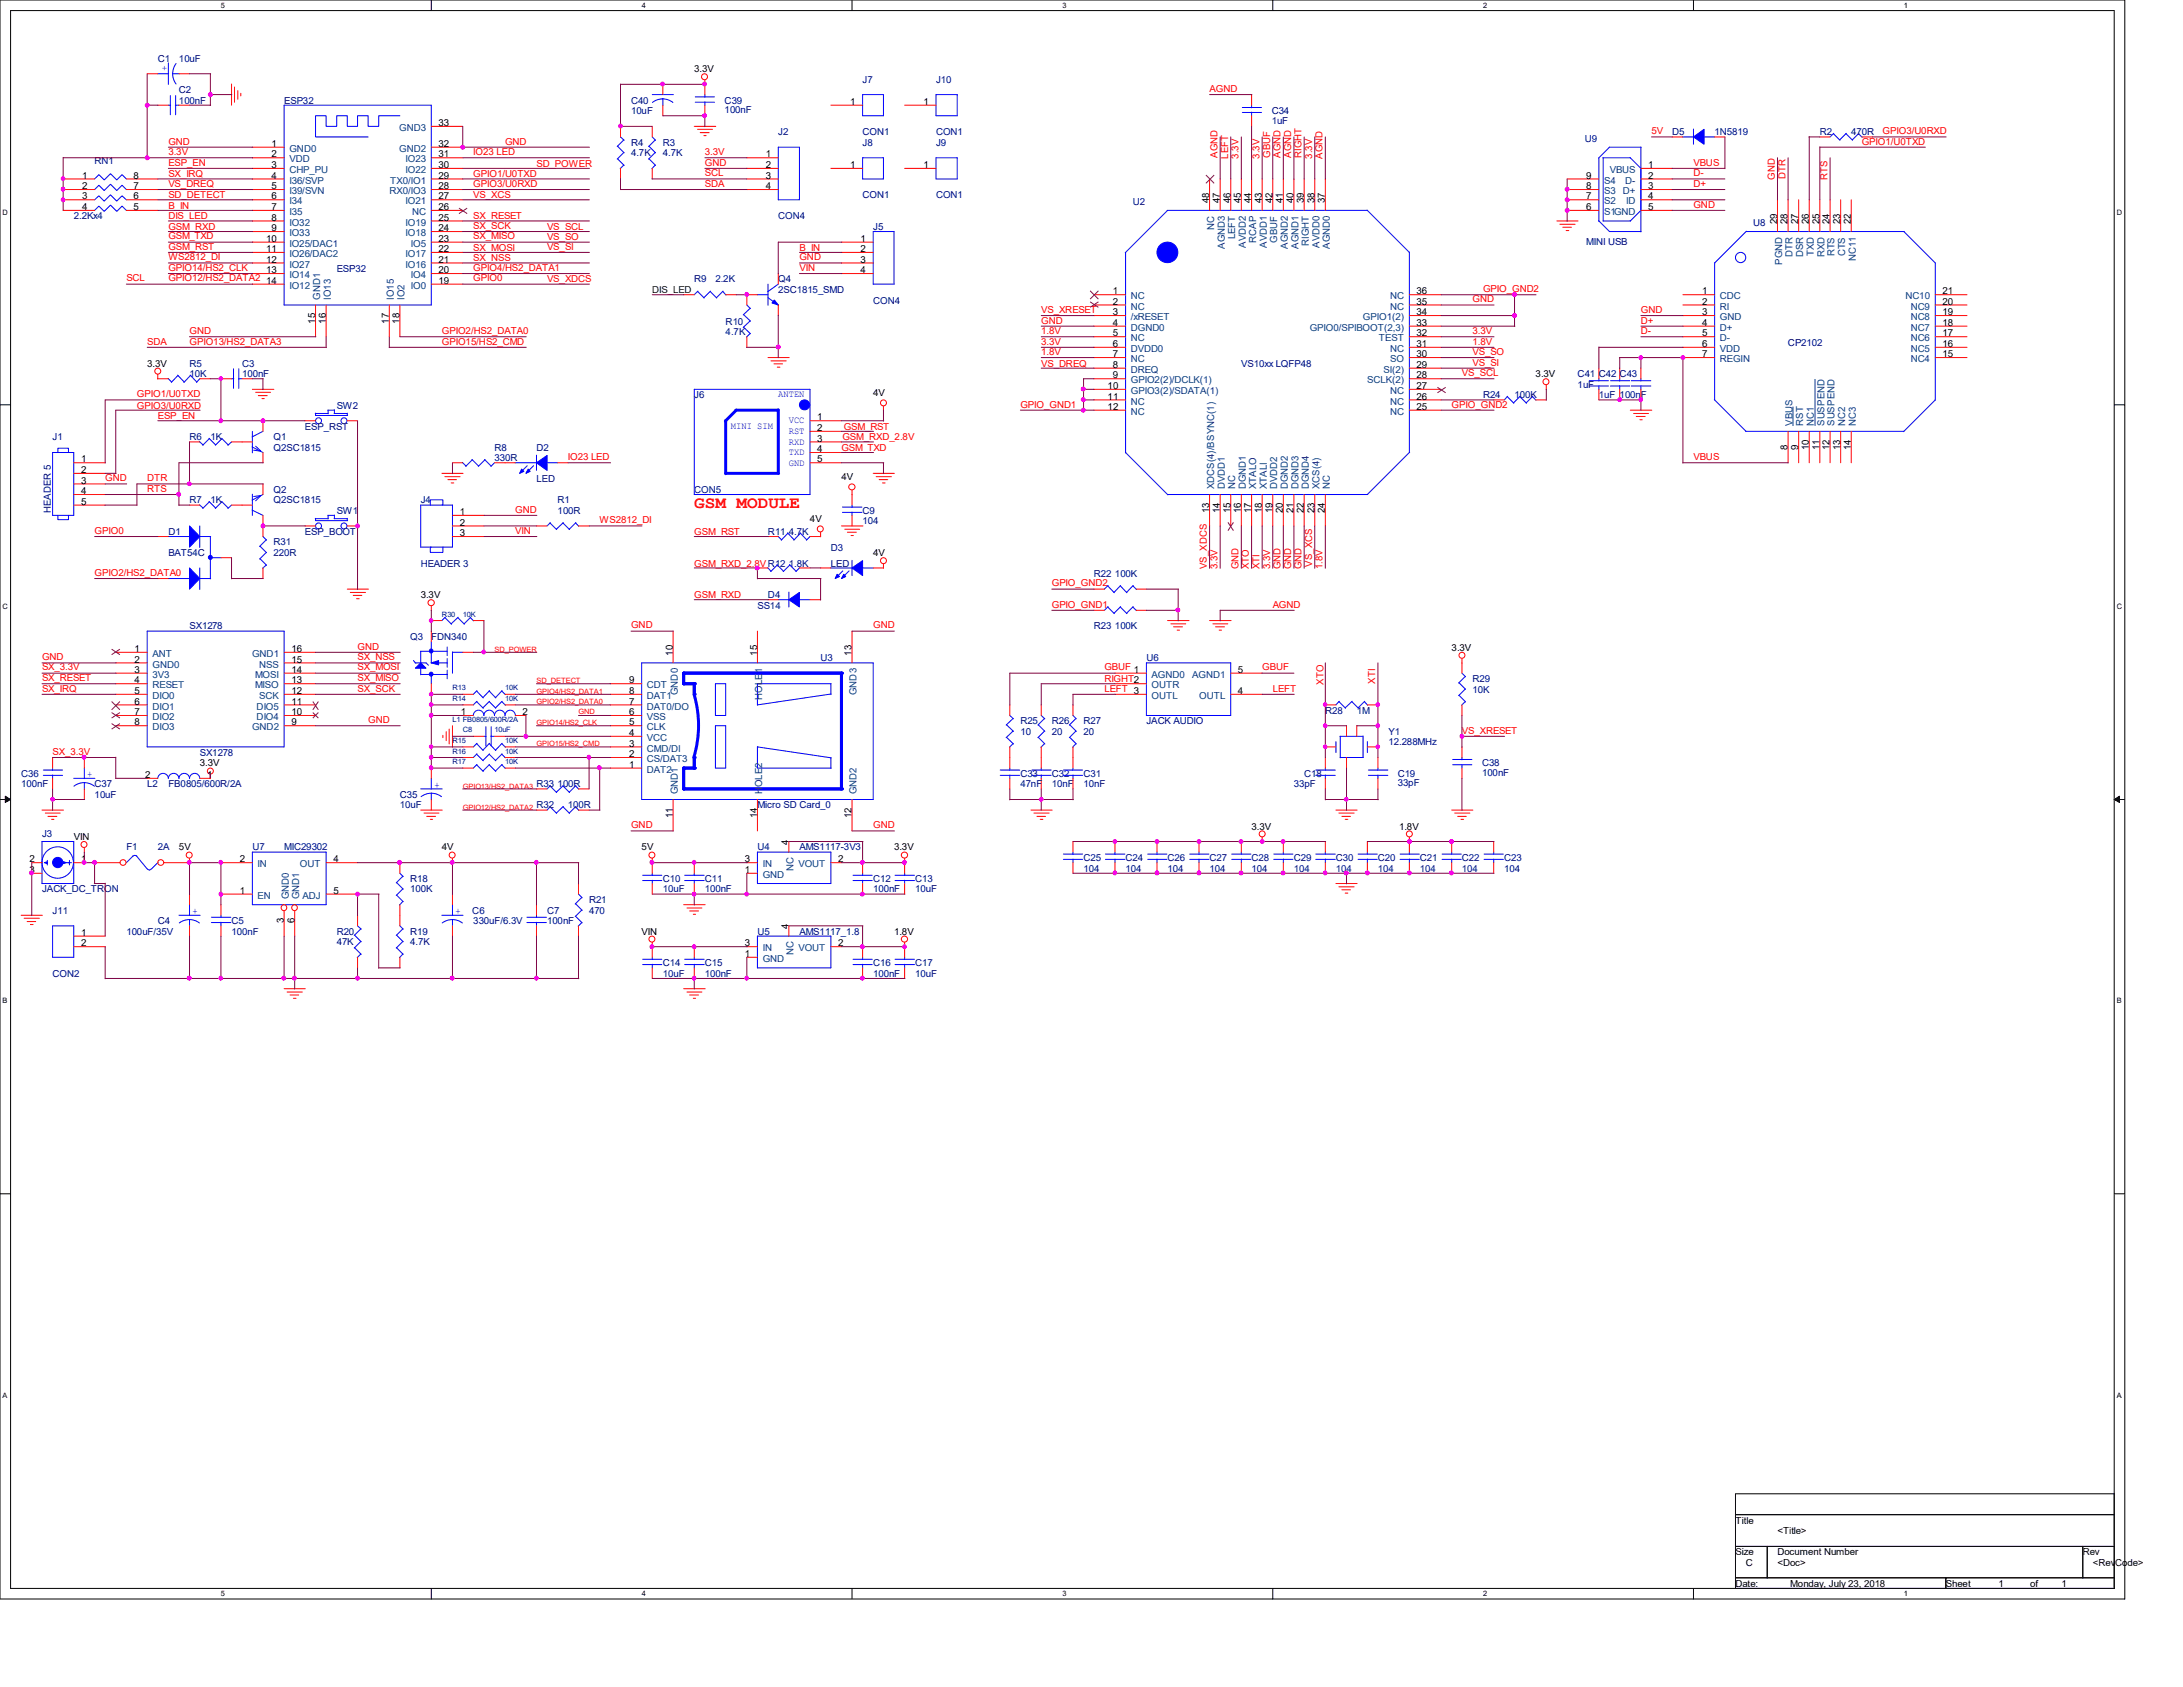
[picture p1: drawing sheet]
<svg xmlns="http://www.w3.org/2000/svg" width="279mm" height="216mm" viewBox="0 0 279 216" stroke-linecap="round" stroke-linejoin="round" font-family="sans-serif">
<defs><g id="words">
<text font-size="2.2" fill="#f00" x="88.9" y="65.1">GSM MODULE</text>
<g font-size="1.2" fill="#000080">
<text x="20.2" y="7.9">C1</text>
<text x="22.9" y="11.9">C2</text>
<text x="22.9" y="7.9">10uF</text>
<text x="110.4" y="10.6">J7</text>
<text x="119.8" y="10.6">J10</text>
<text x="22.9" y="13.3">100nF</text>
<text x="36.4" y="13.3">ESP32</text>
<text x="80.8" y="13.3">C40</text>
<text x="80.8" y="14.6">10uF</text>
<text x="92.7" y="13.3">C39</text>
<text x="92.7" y="14.5">100nF</text>
<text x="99.6" y="17.3">J2</text>
<text x="110.4" y="17.3">CON1</text>
<text x="119.8" y="17.3">CON1</text>
<text x="162.8" y="14.6">C34</text>
<text x="162.8" y="15.8">1uF</text>
<text x="214" y="17.3">D5</text>
<text x="219.4" y="17.3">1N5819</text>
<text x="232.9" y="17.3">R2</text>
<text x="236.9" y="17.3">470R</text>
<text x="12.1" y="21">RN1</text>
<text x="80.8" y="18.7">R4</text>
<text x="80.8" y="20">4.7K</text>
<text x="84.8" y="18.7">R3</text>
<text x="84.8" y="20">4.7K</text>
<text x="110.4" y="18.7">J8</text>
<text x="119.8" y="18.7">J9</text>
<text x="202.9" y="18.1">U9</text>
<text x="9.4" y="28.1">2.2Kx4</text>
<text x="99.6" y="28.1">CON4</text>
<text x="110.4" y="25.4">CON1</text>
<text x="111.8" y="29.4">J5</text>
<text x="119.8" y="25.4">CON1</text>
<text x="145" y="26.2">U2</text>
<text x="224.4" y="28.9">U8</text>
<text x="43.1" y="34.8">ESP32</text>
<text x="203" y="31.3">MINI USB</text>
<text x="88.9" y="36.2">R9</text>
<text x="91.6" y="36.2">2.2K</text>
<text x="92.9" y="41.5">R10</text>
<text x="99.6" y="36.2">Q4</text>
<text x="99.6" y="37.5">2SC1815_SMD</text>
<text x="111.8" y="38.9">CON4</text>
<text x="24.3" y="46.9">R5</text>
<text x="31" y="46.9">C3</text>
<text x="92.9" y="42.9">4.7K</text>
<text x="158.9" y="46.9">VS10xx LQFP48</text>
<text x="228.8" y="44.2">CP2102</text>
<text x="24.3" y="48.3">10K</text>
<text x="31" y="48.3">100nF</text>
<text x="43.1" y="52.3">SW2</text>
<text x="88.9" y="51">J6</text>
<text x="189.8" y="51">R24</text>
<text x="193.8" y="51">100K</text>
<text x="201.9" y="48.3">C41 C42 C43</text>
<text x="201.9" y="49.6">1uF</text>
<text x="204.6" y="51">1uF 100nF</text>
<text x="6.7" y="56.3">J1</text>
<text x="24.3" y="56.3">R6</text>
<text x="26.9" y="56.3">1K</text>
<text x="35" y="56.3">Q1</text>
<text x="35" y="57.7">Q2SC1815</text>
<text x="39" y="55">ESP_RST</text>
<text x="63.3" y="57.7">R8</text>
<text x="63.3" y="59.1">330R</text>
<text x="68.7" y="57.7">D2</text>
<text x="6.5" y="65.7" transform="rotate(-90 6.5 65.7)">HEADER 5</text>
<text x="24.3" y="64.4">R7</text>
<text x="26.9" y="64.4">1K</text>
<text x="35" y="63.1">Q2</text>
<text x="35" y="64.4">Q2SC1815</text>
<text x="43.1" y="65.8">SW1</text>
<text x="53.8" y="64.4">J4</text>
<text x="68.7" y="61.7">LED</text>
<text x="71.4" y="64.4">R1</text>
<text x="71.4" y="65.8">100R</text>
<text x="88.9" y="63.1">CON5</text>
<text x="110.4" y="65.8">C9</text>
<text x="21.5" y="68.5">D1</text>
<text x="21.5" y="71.2">BAT54C</text>
<text x="35" y="69.8">R31</text>
<text x="35" y="71.2">220R</text>
<text x="39" y="68.5">ESP_BOOT</text>
<text x="98.3" y="68.5">R11</text>
<text x="101" y="68.5">4.7K</text>
<text x="106.3" y="70.5">D3</text>
<text x="110.4" y="67.1">104</text>
<text x="53.8" y="72.5">HEADER 3</text>
<text x="96.9" y="77.9">SS14</text>
<text x="98.3" y="76.5">D4</text>
<text x="101" y="72.5">1.8K</text>
<text x="106.3" y="72.5">LED</text>
<text x="140" y="73.8">R22</text>
<text x="142.7" y="73.8">100K</text>
<text x="24.3" y="80.6">SX1278</text>
<text x="52.5" y="81.9">Q3</text>
<text x="55.2" y="81.9">FDN340</text>
<text x="140" y="80.6">R23</text>
<text x="142.7" y="80.6">100K</text>
<text x="105" y="84.6">U3</text>
<text x="146.7" y="84.6">U6</text>
<text x="188.5" y="87.3">R29</text>
<text x="188.5" y="88.6">10K</text>
<text x="130.6" y="92.7">R25</text>
<text x="130.6" y="94">10</text>
<text x="134.6" y="92.7">R26</text>
<text x="134.6" y="94">20</text>
<text x="138.7" y="92.7">R27</text>
<text x="138.7" y="94">20</text>
<text x="146.7" y="92.7">JACK AUDIO</text>
<text x="169.6" y="91.4">R28</text>
<text x="173.6" y="91.4">1M</text>
<text x="177.7" y="94">Y1</text>
<text x="177.7" y="95.4">12.288MHz</text>
<text x="2.7" y="99.4">C36</text>
<text x="2.7" y="100.8">100nF</text>
<text x="12.1" y="100.8">C37</text>
<text x="18.8" y="100.8">L2</text>
<text x="21.5" y="100.8">FB0805/600R/2A</text>
<text x="25.6" y="96.7">SX1278</text>
<text x="68.7" y="100.8">R33</text>
<text x="71.4" y="100.8">100R</text>
<text x="130.6" y="99.4">C33</text>
<text x="130.6" y="100.8">47nF</text>
<text x="134.6" y="99.4">C32</text>
<text x="134.6" y="100.8">10nF</text>
<text x="138.7" y="99.4">C31</text>
<text x="138.7" y="100.8">10nF</text>
<text x="165.6" y="100.8">33pF</text>
<text x="166.9" y="99.4">C18</text>
<text x="178.9" y="99.4">C19</text>
<text x="178.9" y="100.6">33pF</text>
<text x="189.7" y="98.1">C38</text>
<text x="189.7" y="99.3">100nF</text>
<text x="5.4" y="107.1">J3</text>
<text x="12.1" y="102.1">10uF</text>
<text x="51.2" y="102.1">C35</text>
<text x="51.2" y="103.5">10uF</text>
<text x="68.7" y="103.5">R32</text>
<text x="72.7" y="103.5">100R</text>
<text x="96.9" y="103.5">Micro SD Card_0</text>
<text x="16.2" y="108.8">F1</text>
<text x="20.2" y="108.8">2A</text>
<text x="32.3" y="108.8">U7</text>
<text x="36.4" y="108.8">MIC29302</text>
<text x="52.5" y="112.9">R18</text>
<text x="84.8" y="112.9">C10</text>
<text x="90.2" y="112.9">C11</text>
<text x="96.9" y="108.8">U4</text>
<text x="102.3" y="108.8">AMS1117-3V3</text>
<text x="111.8" y="112.9">C12</text>
<text x="117.1" y="112.9">C13</text>
<text x="138.7" y="110.2">C25</text>
<text x="138.7" y="111.5">104</text>
<text x="144.1" y="110.2">C24</text>
<text x="144.1" y="111.5">104</text>
<text x="149.4" y="110.2">C26</text>
<text x="149.4" y="111.5">104</text>
<text x="154.8" y="110.2">C27</text>
<text x="154.8" y="111.5">104</text>
<text x="160.2" y="110.2">C28</text>
<text x="160.2" y="111.5">104</text>
<text x="165.6" y="110.2">C29</text>
<text x="165.6" y="111.5">104</text>
<text x="171" y="110.2">C30</text>
<text x="171" y="111.5">104</text>
<text x="176.4" y="110.2">C20</text>
<text x="176.4" y="111.5">104</text>
<text x="181.7" y="110.2">C21</text>
<text x="181.7" y="111.5">104</text>
<text x="187.1" y="110.2">C22</text>
<text x="187.1" y="111.5">104</text>
<text x="192.5" y="110.2">C23</text>
<text x="192.5" y="111.5">104</text>
<text x="5.4" y="114.2">JACK_DC_TRON</text>
<text x="6.7" y="116.9">J11</text>
<text x="16.2" y="119.6">100uF/35V</text>
<text x="20.2" y="118.3">C4</text>
<text x="29.6" y="118.3">C5</text>
<text x="29.6" y="119.6">100nF</text>
<text x="43.1" y="119.6">R20</text>
<text x="52.5" y="114.2">100K</text>
<text x="52.5" y="119.6">R19</text>
<text x="60.4" y="116.9">C6</text>
<text x="60.6" y="118.3">330uF/6.3V</text>
<text x="70" y="116.9">C7</text>
<text x="70" y="118.3">100nF</text>
<text x="75.4" y="115.6">R21</text>
<text x="75.4" y="116.9">470</text>
<text x="84.8" y="114.2">10uF</text>
<text x="90.2" y="114.2">100nF</text>
<text x="96.9" y="119.6">U5</text>
<text x="102.3" y="119.6">AMS1117_1.8</text>
<text x="111.8" y="114.2">100nF</text>
<text x="117.1" y="114.2">10uF</text>
<text x="6.7" y="125">CON2</text>
<text x="43.1" y="120.9">47K</text>
<text x="52.5" y="120.9">4.7K</text>
<text x="84.8" y="123.7">C14</text>
<text x="84.8" y="125">10uF</text>
<text x="90.2" y="123.7">C15</text>
<text x="90.2" y="125">100nF</text>
<text x="111.8" y="123.7">C16</text>
<text x="111.8" y="125">100nF</text>
<text x="117.1" y="123.7">C17</text>
<text x="117.1" y="125">10uF</text>
</g>
<g font-size="1.2">
<text x="88.9" y="9.2">3.3V</text>
<text x="56.1" y="16.1">33</text>
<text x="108.8" y="13.4">1</text>
<text x="118.2" y="13.4">1</text>
<text x="10.5" y="22.9">1</text>
<text x="17.1" y="22.9">8</text>
<text x="34.8" y="18.8">1</text>
<text x="34.8" y="20.2">2</text>
<text x="34.8" y="21.5">3</text>
<text x="34.8" y="22.9">4</text>
<text x="56.1" y="18.8">32</text>
<text x="56.1" y="20.2">31</text>
<text x="56.1" y="21.5">30</text>
<text x="56.1" y="22.9">29</text>
<text x="98" y="20.2">1</text>
<text x="98" y="21.5">2</text>
<text x="98" y="22.9">3</text>
<text x="108.8" y="21.5">1</text>
<text x="118.2" y="21.5">1</text>
<text x="203" y="22.9">9</text>
<text x="210.9" y="22.9">2</text>
<text x="210.9" y="21.5">1</text>
<text x="10.5" y="24.2">2</text>
<text x="10.5" y="25.5">3</text>
<text x="10.5" y="26.9">4</text>
<text x="17.1" y="24.2">7</text>
<text x="17.1" y="25.5">6</text>
<text x="17.1" y="26.9">5</text>
<text x="34.8" y="28.2">8</text>
<text x="34.8" y="29.6">9</text>
<text x="34.8" y="24.2">5</text>
<text x="34.8" y="25.5">6</text>
<text x="34.8" y="26.9">7</text>
<text x="56.1" y="24.2">28</text>
<text x="56.1" y="25.5">27</text>
<text x="56.1" y="26.9">26</text>
<text x="56.1" y="29.6">24</text>
<text x="56.1" y="28.2">25</text>
<text x="98" y="24.2">4</text>
<text x="154.8" y="26" transform="rotate(-90 154.8 26)">48</text>
<text x="156.1" y="26" transform="rotate(-90 156.1 26)">47</text>
<text x="157.5" y="26" transform="rotate(-90 157.5 26)">46</text>
<text x="158.8" y="26" transform="rotate(-90 158.8 26)">45</text>
<text x="160.1" y="26" transform="rotate(-90 160.1 26)">44</text>
<text x="161.5" y="26" transform="rotate(-90 161.5 26)">43</text>
<text x="162.8" y="26" transform="rotate(-90 162.8 26)">42</text>
<text x="164.2" y="26" transform="rotate(-90 164.2 26)">41</text>
<text x="165.6" y="26" transform="rotate(-90 165.6 26)">40</text>
<text x="166.9" y="26" transform="rotate(-90 166.9 26)">39</text>
<text x="168.2" y="26" transform="rotate(-90 168.2 26)">38</text>
<text x="169.6" y="26" transform="rotate(-90 169.6 26)">37</text>
<text x="203" y="26.9">6</text>
<text x="203" y="25.5">7</text>
<text x="203" y="24.2">8</text>
<text x="210.9" y="26.9">5</text>
<text x="210.9" y="25.5">4</text>
<text x="210.9" y="24.2">3</text>
<text x="227.4" y="28.7" transform="rotate(-90 227.4 28.7)">29</text>
<text x="228.8" y="28.7" transform="rotate(-90 228.8 28.7)">28</text>
<text x="230.2" y="28.7" transform="rotate(-90 230.2 28.7)">27</text>
<text x="231.5" y="28.7" transform="rotate(-90 231.5 28.7)">26</text>
<text x="232.9" y="28.7" transform="rotate(-90 232.9 28.7)">25</text>
<text x="234.2" y="28.7" transform="rotate(-90 234.2 28.7)">24</text>
<text x="235.5" y="28.7" transform="rotate(-90 235.5 28.7)">23</text>
<text x="236.9" y="28.7" transform="rotate(-90 236.9 28.7)">22</text>
<text x="34.1" y="30.9">10</text>
<text x="34.1" y="32.3">11</text>
<text x="34.1" y="33.6">12</text>
<text x="34.1" y="35">13</text>
<text x="56.1" y="30.9">23</text>
<text x="56.1" y="32.3">22</text>
<text x="56.1" y="33.6">21</text>
<text x="56.1" y="35">20</text>
<text x="110.1" y="30.9">1</text>
<text x="110.1" y="32.3">2</text>
<text x="110.1" y="33.6">3</text>
<text x="110.1" y="35">4</text>
<text x="34.1" y="36.3">14</text>
<text x="40.3" y="41.4" transform="rotate(-90 40.3 41.4)">15</text>
<text x="41.7" y="41.4" transform="rotate(-90 41.7 41.4)">16</text>
<text x="49.8" y="41.4" transform="rotate(-90 49.8 41.4)">17</text>
<text x="51.1" y="41.4" transform="rotate(-90 51.1 41.4)">18</text>
<text x="56.1" y="36.3">19</text>
<text x="142.4" y="37.7">1</text>
<text x="142.4" y="39">2</text>
<text x="142.4" y="40.3">3</text>
<text x="142.4" y="41.7">4</text>
<text x="181.3" y="37.7">36</text>
<text x="181.3" y="39">35</text>
<text x="181.3" y="40.3">34</text>
<text x="181.3" y="41.7">33</text>
<text x="217.8" y="37.7">1</text>
<text x="217.8" y="39">2</text>
<text x="217.8" y="40.3">3</text>
<text x="217.8" y="41.7">4</text>
<text x="248.6" y="37.7">21</text>
<text x="248.6" y="39">20</text>
<text x="248.6" y="40.3">19</text>
<text x="248.6" y="41.7">18</text>
<text x="18.8" y="46.9">3.3V</text>
<text x="142.4" y="43.1">5</text>
<text x="142.4" y="44.4">6</text>
<text x="142.4" y="45.7">7</text>
<text x="142.4" y="47.1">8</text>
<text x="181.3" y="43.1">32</text>
<text x="181.3" y="44.4">31</text>
<text x="181.3" y="45.7">30</text>
<text x="181.3" y="47.1">29</text>
<text x="217.8" y="43.1">5</text>
<text x="217.8" y="44.4">6</text>
<text x="217.8" y="45.7">7</text>
<text x="248.6" y="45.7">15</text>
<text x="248.6" y="44.4">16</text>
<text x="248.6" y="43.1">17</text>
<text x="104.6" y="53.8">1</text>
<text x="111.8" y="50.7">4V</text>
<text x="141.8" y="49.8">10</text>
<text x="141.8" y="51.1">11</text>
<text x="141.8" y="52.5">12</text>
<text x="142.4" y="48.4">9</text>
<text x="181.3" y="48.4">28</text>
<text x="181.3" y="49.8">27</text>
<text x="181.3" y="51.1">26</text>
<text x="181.3" y="52.5">25</text>
<text x="196.5" y="48.3">3.3V</text>
<text x="10.4" y="59.2">1</text>
<text x="104.6" y="55.2">2</text>
<text x="104.6" y="56.5">3</text>
<text x="104.6" y="57.9">4</text>
<text x="104.6" y="59.2">5</text>
<text x="228.8" y="57.6" transform="rotate(-90 228.8 57.6)">8</text>
<text x="230.2" y="57.6" transform="rotate(-90 230.2 57.6)">9</text>
<text x="231.5" y="57.6" transform="rotate(-90 231.5 57.6)">10</text>
<text x="232.9" y="57.6" transform="rotate(-90 232.9 57.6)">11</text>
<text x="234.2" y="57.6" transform="rotate(-90 234.2 57.6)">12</text>
<text x="235.5" y="57.6" transform="rotate(-90 235.5 57.6)">13</text>
<text x="236.9" y="57.6" transform="rotate(-90 236.9 57.6)">14</text>
<text x="10.4" y="60.5">2</text>
<text x="10.4" y="61.9">3</text>
<text x="10.4" y="63.2">4</text>
<text x="10.4" y="64.6">5</text>
<text x="58.8" y="65.9">1</text>
<text x="107.7" y="61.5">4V</text>
<text x="154.8" y="65.7" transform="rotate(-90 154.8 65.7)">13</text>
<text x="156.1" y="65.7" transform="rotate(-90 156.1 65.7)">14</text>
<text x="157.5" y="65.7" transform="rotate(-90 157.5 65.7)">15</text>
<text x="158.8" y="65.7" transform="rotate(-90 158.8 65.7)">16</text>
<text x="160.1" y="65.7" transform="rotate(-90 160.1 65.7)">17</text>
<text x="161.5" y="65.7" transform="rotate(-90 161.5 65.7)">18</text>
<text x="162.8" y="65.7" transform="rotate(-90 162.8 65.7)">19</text>
<text x="164.2" y="65.7" transform="rotate(-90 164.2 65.7)">20</text>
<text x="165.6" y="65.7" transform="rotate(-90 165.6 65.7)">21</text>
<text x="166.9" y="65.7" transform="rotate(-90 166.9 65.7)">22</text>
<text x="168.2" y="65.7" transform="rotate(-90 168.2 65.7)">23</text>
<text x="169.6" y="65.7" transform="rotate(-90 169.6 65.7)">24</text>
<text x="58.8" y="67.3">2</text>
<text x="58.8" y="68.6">3</text>
<text x="103.7" y="66.8">4V</text>
<text x="111.8" y="71.2">4V</text>
<text x="53.8" y="76.5">3.3V</text>
<text x="17.2" y="83.4">1</text>
<text x="37.3" y="83.4">16</text>
<text x="86.1" y="83.9" transform="rotate(-90 86.1 83.9)">10</text>
<text x="96.9" y="83.9" transform="rotate(-90 96.9 83.9)">15</text>
<text x="109" y="83.9" transform="rotate(-90 109 83.9)">13</text>
<text x="185.8" y="83.3">3.3V</text>
<text x="17.2" y="84.8">2</text>
<text x="17.2" y="86.1">3</text>
<text x="17.2" y="87.5">4</text>
<text x="17.2" y="88.8">5</text>
<text x="37.3" y="88.8">12</text>
<text x="37.3" y="87.5">13</text>
<text x="37.3" y="86.1">14</text>
<text x="37.3" y="84.8">15</text>
<text x="80.5" y="88.8">8</text>
<text x="80.5" y="87.5">9</text>
<text x="158.4" y="88.8">4</text>
<text x="158.4" y="86.1">5</text>
<text x="17.2" y="92.8">8</text>
<text x="17.2" y="90.2">6</text>
<text x="17.2" y="91.5">7</text>
<text x="37.3" y="91.5">10</text>
<text x="37.3" y="92.8">9</text>
<text x="37.3" y="90.2">11</text>
<text x="59" y="91.5">1</text>
<text x="66.9" y="91.5">2</text>
<text x="80.5" y="95.5">3</text>
<text x="80.5" y="94.2">4</text>
<text x="80.5" y="92.8">5</text>
<text x="80.5" y="91.5">6</text>
<text x="80.5" y="90.2">7</text>
<text x="18.6" y="99.6">2</text>
<text x="25.6" y="98.1">3.3V</text>
<text x="26.5" y="99.6">1</text>
<text x="80.5" y="98.3">1</text>
<text x="80.5" y="96.9">2</text>
<text x="9.4" y="107.5">VIN</text>
<text x="86.1" y="104.7" transform="rotate(-90 86.1 104.7)">11</text>
<text x="96.9" y="104.7" transform="rotate(-90 96.9 104.7)">14</text>
<text x="109" y="104.7" transform="rotate(-90 109 104.7)">12</text>
<text x="160.2" y="106.2">3.3V</text>
<text x="179.1" y="106.2">1.8V</text>
<text x="3.8" y="110.4">2</text>
<text x="3.8" y="111.7">3</text>
<text x="10.4" y="110.4">1</text>
<text x="22.9" y="108.8">5V</text>
<text x="30.7" y="110.4">2</text>
<text x="42.7" y="110.4">4</text>
<text x="56.6" y="108.8">4V</text>
<text x="82.1" y="108.8">5V</text>
<text x="95.3" y="111.7">1</text>
<text x="95.3" y="110.4">3</text>
<text x="100.9" y="108.1" transform="rotate(-90 100.9 108.1)">4</text>
<text x="107.3" y="110.4">2</text>
<text x="114.4" y="108.8">3.3V</text>
<text x="10.4" y="119.8">1</text>
<text x="30.7" y="114.4">1</text>
<text x="36.3" y="118.2" transform="rotate(-90 36.3 118.2)">3</text>
<text x="37.7" y="118.2" transform="rotate(-90 37.7 118.2)">6</text>
<text x="42.7" y="114.4">5</text>
<text x="82.1" y="119.6">VIN</text>
<text x="100.9" y="118.9" transform="rotate(-90 100.9 118.9)">4</text>
<text x="114.4" y="119.6">1.8V</text>
<text x="10.4" y="121.1">2</text>
<text x="95.3" y="122.5">1</text>
<text x="95.3" y="121.1">3</text>
<text x="107.3" y="121.1">2</text>
<text x="222.1" y="195">Title</text>
<text x="227.5" y="196.3">&lt;Title&gt;</text>
<text x="222.1" y="199.1">Size</text>
<text x="222.1" y="203.1">Date:</text>
<text x="223.5" y="200.4">C</text>
<text x="227.5" y="200.4">&lt;Doc&gt;</text>
<text x="227.5" y="199.1">Document Number</text>
<text x="229.1" y="203.1">Monday, July 23, 2018</text>
<text x="249" y="203.1">Sheet</text>
<text x="255.8" y="203.1">1</text>
<text x="259.8" y="203.1">of</text>
<text x="263.9" y="203.1">1</text>
<text x="266.6" y="199.1">Rev</text>
<text x="267.9" y="200.4">&lt;RevCode&gt;</text>
</g>
<g font-size="1.2" fill="#f00">
<text x="154.8" y="11.8">AGND</text>
<text x="211.4" y="17.2">5V</text>
<text x="241" y="17.2">GPIO3/U0RXD</text>
<text x="21.5" y="22.7">SX_IRQ</text>
<text x="21.5" y="23.9">VS_DREQ</text>
<text x="21.5" y="21.2">ESP_EN</text>
<text x="21.5" y="18.5">GND</text>
<text x="21.5" y="19.9">3.3V</text>
<text x="60.6" y="23.9">GPIO3/U0RXD</text>
<text x="60.6" y="19.9">IO23 LED</text>
<text x="60.6" y="22.7">GPIO1/U0TXD</text>
<text x="64.6" y="18.5">GND</text>
<text x="68.7" y="21.3">SD_POWER</text>
<text x="90.2" y="19.9">3.3V</text>
<text x="90.2" y="21.2">GND</text>
<text x="90.2" y="23.9">SDA</text>
<text x="90.2" y="22.6">SCL</text>
<text x="155.8" y="20.2" transform="rotate(-90 155.8 20.2)">AGND</text>
<text x="157.2" y="20.3" transform="rotate(-90 157.2 20.3)">LEFT</text>
<text x="158.5" y="20.3" transform="rotate(-90 158.5 20.3)">3.3V</text>
<text x="161.2" y="20.3" transform="rotate(-90 161.2 20.3)">3.3V</text>
<text x="162.6" y="20.2" transform="rotate(-90 162.6 20.2)">GBUF</text>
<text x="163.9" y="20.2" transform="rotate(-90 163.9 20.2)">AGND</text>
<text x="165.3" y="20.2" transform="rotate(-90 165.3 20.2)">AGND</text>
<text x="166.6" y="20.2" transform="rotate(-90 166.6 20.2)">RIGHT</text>
<text x="167.9" y="20.3" transform="rotate(-90 167.9 20.3)">3.3V</text>
<text x="169.3" y="20.3" transform="rotate(-90 169.3 20.3)">AGND</text>
<text x="216.7" y="21.2">VBUS</text>
<text x="216.7" y="22.6">D-</text>
<text x="216.7" y="23.9">D+</text>
<text x="227.2" y="23" transform="rotate(-90 227.2 23)">GND</text>
<text x="228.5" y="22.9" transform="rotate(-90 228.5 22.9)">DTR</text>
<text x="233.9" y="23" transform="rotate(-90 233.9 23)">RTS</text>
<text x="238.3" y="18.5">GPIO1/U0TXD</text>
<text x="21.5" y="28.1">DIS_LED</text>
<text x="21.5" y="26.7">B_IN</text>
<text x="21.5" y="25.4">SD_DETECT</text>
<text x="21.5" y="29.4">GSM_RXD</text>
<text x="60.6" y="28.1">SX_RESET</text>
<text x="60.6" y="29.3">SX_SCK</text>
<text x="60.6" y="25.4">VS_XCS</text>
<text x="70" y="29.4">VS_SCL</text>
<text x="216.7" y="26.6">GND</text>
<text x="21.5" y="30.6">GSM_TXD</text>
<text x="21.5" y="34.7">GPIO14/HS2_CLK</text>
<text x="21.5" y="33.3">WS2812_DI</text>
<text x="21.5" y="32">GSM_RST</text>
<text x="60.6" y="34.7">GPIO4/HS2_DATA1</text>
<text x="60.6" y="32.1">SX_MOSI</text>
<text x="60.6" y="30.6">SX_MISO</text>
<text x="60.6" y="33.4">SX_NSS</text>
<text x="70" y="32">VS_SI</text>
<text x="70" y="30.8">VS_SO</text>
<text x="102.3" y="34.7">VIN</text>
<text x="102.3" y="32.1">B_IN</text>
<text x="102.3" y="33.3">GND</text>
<text x="16.2" y="36">SCL</text>
<text x="21.5" y="36">GPIO12/HS2_DATA2</text>
<text x="60.6" y="36">GPIO0</text>
<text x="70" y="36.2">VS_XDCS</text>
<text x="133.3" y="41.4">GND</text>
<text x="133.3" y="40">VS_XRESET</text>
<text x="188.5" y="38.7">GND</text>
<text x="189.8" y="37.4">GPIO_GND2</text>
<text x="210" y="40">GND</text>
<text x="210" y="41.4">D+</text>
<text x="18.8" y="44.1">SDA</text>
<text x="24.3" y="44.1">GPIO13/HS2_DATA3</text>
<text x="24.3" y="42.8">GND</text>
<text x="56.6" y="42.8">GPIO2/HS2_DATA0</text>
<text x="56.6" y="44.1">GPIO15/HS2_CMD</text>
<text x="133.3" y="46.9">VS_DREQ</text>
<text x="133.3" y="45.4">1.8V</text>
<text x="133.3" y="42.8">1.8V</text>
<text x="133.3" y="44.1">3.3V</text>
<text x="188.5" y="46.8">VS_SI</text>
<text x="188.5" y="44.1">1.8V</text>
<text x="188.5" y="45.4">VS_SO</text>
<text x="188.5" y="42.8">3.3V</text>
<text x="210" y="42.8">D-</text>
<text x="17.5" y="52.3">GPIO3/U0RXD</text>
<text x="17.5" y="50.8">GPIO1/U0TXD</text>
<text x="20.2" y="53.6">ESP_EN</text>
<text x="130.6" y="52.2">GPIO_GND1</text>
<text x="185.8" y="52.2">GPIO_GND2</text>
<text x="187.1" y="48.1">VS_SCL</text>
<text x="72.7" y="58.9">IO23 LED</text>
<text x="107.7" y="57.7">GSM_TXD</text>
<text x="107.8" y="56.3">GSM_RXD_2.8V</text>
<text x="108" y="55">GSM_RST</text>
<text x="216.7" y="58.9">VBUS</text>
<text x="13.5" y="61.6">GND</text>
<text x="18.8" y="61.6">DTR</text>
<text x="18.8" y="62.9">RTS</text>
<text x="66" y="65.6">GND</text>
<text x="12.1" y="68.3">GPIO0</text>
<text x="66" y="68.3">VIN</text>
<text x="76.7" y="67">WS2812_DI</text>
<text x="88.9" y="68.5">GSM_RST</text>
<text x="12.1" y="73.7">GPIO2/HS2_DATA0</text>
<text x="88.9" y="72.5">GSM_RXD_2.8V R12</text>
<text x="88.9" y="76.5">GSM_RXD</text>
<text x="134.6" y="75.1">GPIO_GND2</text>
<text x="134.6" y="77.8">GPIO_GND1</text>
<text x="154.5" y="72.9" transform="rotate(-90 154.5 72.9)">VS_XDCS</text>
<text x="155.8" y="72.9" transform="rotate(-90 155.8 72.9)">3.3V</text>
<text x="158.5" y="72.9" transform="rotate(-90 158.5 72.9)">GND</text>
<text x="159.8" y="72.9" transform="rotate(-90 159.8 72.9)">XTO</text>
<text x="161.2" y="72.9" transform="rotate(-90 161.2 72.9)">XTI</text>
<text x="162.6" y="72.9" transform="rotate(-90 162.6 72.9)">3.3V</text>
<text x="162.9" y="77.8">AGND</text>
<text x="163.9" y="72.9" transform="rotate(-90 163.9 72.9)">GND</text>
<text x="165.3" y="72.9" transform="rotate(-90 165.3 72.9)">GND</text>
<text x="166.6" y="72.9" transform="rotate(-90 166.6 72.9)">GND</text>
<text x="167.9" y="72.6" transform="rotate(-90 167.9 72.6)">VS_XCS</text>
<text x="169.3" y="72.9" transform="rotate(-90 169.3 72.9)">1.8V</text>
<text x="45.8" y="83.1">GND</text>
<text x="80.8" y="80.4">GND</text>
<text x="111.8" y="80.4">GND</text>
<text x="5.4" y="84.5">GND</text>
<text x="5.4" y="85.8">SX_3.3V</text>
<text x="5.4" y="87.2">SX_RESET</text>
<text x="5.4" y="88.5">SX_IRQ</text>
<text x="45.8" y="84.5">SX_NSS</text>
<text x="45.8" y="85.8">SX_MOSI</text>
<text x="45.8" y="87.2">SX_MISO</text>
<text x="45.8" y="88.5">SX_SCK</text>
<text x="141.3" y="85.8">GBUF 1</text>
<text x="141.3" y="87.3">RIGHT2</text>
<text x="141.3" y="88.5">LEFT 3</text>
<text x="161.5" y="85.8">GBUF</text>
<text x="162.9" y="88.5">LEFT</text>
<text x="169.4" y="87.6" transform="rotate(-90 169.4 87.6)">XTO</text>
<text x="176" y="87.5" transform="rotate(-90 176 87.5)">XTI</text>
<text x="47.1" y="92.5">GND</text>
<text x="187.1" y="93.9">VS_XRESET</text>
<text x="6.7" y="96.6">SX_3.3V</text>
<text x="80.8" y="106">GND</text>
<text x="111.8" y="106">GND</text>
</g>
<g font-size="1.2" fill="#004080">
<text x="51.1" y="16.8">GND3</text>
<text x="37" y="19.4">GND0</text>
<text x="37" y="20.8">VDD</text>
<text x="37" y="22.1">CHP_PU</text>
<text x="37" y="23.5">I36/SVP</text>
<text x="50" y="23.5">TX0/IO1</text>
<text x="51.1" y="19.4">GND2</text>
<text x="51.9" y="20.8">IO23</text>
<text x="51.9" y="22.1">IO22</text>
<text x="205.3" y="23.5">S4</text>
<text x="206" y="22.1">VBUS</text>
<text x="208" y="23.5">D-</text>
<text x="37" y="28.9">IO32</text>
<text x="37" y="24.8">I39/SVN</text>
<text x="37" y="26.2">I34</text>
<text x="37" y="27.5">I35</text>
<text x="49.9" y="24.8">RX0/IO3</text>
<text x="51.9" y="26.2">IO21</text>
<text x="51.9" y="28.9">IO19</text>
<text x="52.7" y="27.5">NC</text>
<text x="155.4" y="29.4" transform="rotate(-90 155.4 29.4)">NC</text>
<text x="205.3" y="27.5">S1GND</text>
<text x="205.3" y="26.2">S2</text>
<text x="205.3" y="24.8">S3</text>
<text x="207.7" y="24.8">D+</text>
<text x="208.1" y="26.2">ID</text>
<text x="37" y="31.6">IO25/DAC1</text>
<text x="37" y="30.2">IO33</text>
<text x="37" y="32.9">IO26/DAC2</text>
<text x="37" y="34.2">IO27</text>
<text x="37" y="35.6">IO14</text>
<text x="51.9" y="30.2">IO18</text>
<text x="51.9" y="32.9">IO17</text>
<text x="51.9" y="34.2">IO16</text>
<text x="52.6" y="31.6">IO5</text>
<text x="52.6" y="35.6">IO4</text>
<text x="156.8" y="31.9" transform="rotate(-90 156.8 31.9)">AGND3</text>
<text x="158.1" y="30.6" transform="rotate(-90 158.1 30.6)">LEFT</text>
<text x="159.5" y="31.8" transform="rotate(-90 159.5 31.8)">AVDD2</text>
<text x="160.8" y="31.1" transform="rotate(-90 160.8 31.1)">RCAP</text>
<text x="162.1" y="31.8" transform="rotate(-90 162.1 31.8)">AVDD1</text>
<text x="163.5" y="31.1" transform="rotate(-90 163.5 31.1)">GBUF</text>
<text x="164.8" y="31.9" transform="rotate(-90 164.8 31.9)">AGND2</text>
<text x="166.2" y="31.9" transform="rotate(-90 166.2 31.9)">AGND1</text>
<text x="167.5" y="31.5" transform="rotate(-90 167.5 31.5)">RIGHT</text>
<text x="168.9" y="31.8" transform="rotate(-90 168.9 31.8)">AVDD0</text>
<text x="170.2" y="31.9" transform="rotate(-90 170.2 31.9)">AGND0</text>
<text x="228.1" y="33.9" transform="rotate(-90 228.1 33.9)">PGND</text>
<text x="229.4" y="32.9" transform="rotate(-90 229.4 32.9)">DTR</text>
<text x="230.8" y="32.9" transform="rotate(-90 230.8 32.9)">DSR</text>
<text x="232.1" y="32.8" transform="rotate(-90 232.1 32.8)">TXD</text>
<text x="233.5" y="32.9" transform="rotate(-90 233.5 32.9)">RXD</text>
<text x="234.8" y="32.8" transform="rotate(-90 234.8 32.8)">RTS</text>
<text x="236.2" y="32.8" transform="rotate(-90 236.2 32.8)">CTS</text>
<text x="237.5" y="33.4" transform="rotate(-90 237.5 33.4)">NC11</text>
<text x="37" y="37">IO12</text>
<text x="41" y="38.4" transform="rotate(-90 41 38.4)">GND1</text>
<text x="42.3" y="38.4" transform="rotate(-90 42.3 38.4)">IO13</text>
<text x="50.4" y="38.4" transform="rotate(-90 50.4 38.4)">IO15</text>
<text x="51.8" y="38.4" transform="rotate(-90 51.8 38.4)">IO2</text>
<text x="52.6" y="37">IO0</text>
<text x="144.7" y="38.3">NC</text>
<text x="144.7" y="39.6">NC</text>
<text x="144.7" y="41">/xRESET</text>
<text x="174.4" y="41">GPIO1(2)</text>
<text x="177.9" y="38.3">NC</text>
<text x="177.9" y="39.6">NC</text>
<text x="220.1" y="38.3">CDC</text>
<text x="220.1" y="39.6">RI</text>
<text x="220.1" y="41">GND</text>
<text x="243.9" y="38.3">NC10</text>
<text x="244.5" y="39.6">NC9</text>
<text x="244.5" y="41">NC8</text>
<text x="144.7" y="42.3">DGND0</text>
<text x="144.7" y="43.7">NC</text>
<text x="144.7" y="45">DVDD0</text>
<text x="144.7" y="46.4">NC</text>
<text x="144.7" y="47.7">DREQ</text>
<text x="167.6" y="42.3">GPIO0/SPIBOOT(2,3)</text>
<text x="176.5" y="43.7">TEST</text>
<text x="177.1" y="47.7">SI(2)</text>
<text x="177.9" y="45">NC</text>
<text x="177.9" y="46.4">SO</text>
<text x="220.1" y="42.3">D+</text>
<text x="220.1" y="43.7">D-</text>
<text x="220.1" y="45">VDD</text>
<text x="220.1" y="46.4">REGIN</text>
<text x="244.5" y="46.4">NC4</text>
<text x="244.5" y="45">NC5</text>
<text x="244.5" y="42.3">NC7</text>
<text x="244.5" y="43.7">NC6</text>
<text x="144.7" y="49.1">GPIO2(2)/DCLK(1)</text>
<text x="144.7" y="50.4">GPIO3(2)/SDATA(1)</text>
<text x="144.7" y="51.8">NC</text>
<text x="144.7" y="53.1">NC</text>
<text x="175" y="49.1">SCLK(2)</text>
<text x="177.9" y="50.4">NC</text>
<text x="177.9" y="51.8">NC</text>
<text x="177.9" y="53.1">NC</text>
<text x="229.4" y="54.5" transform="rotate(-90 229.4 54.5)">VBUS</text>
<text x="230.8" y="54.5" transform="rotate(-90 230.8 54.5)">RST</text>
<text x="232.1" y="54.5" transform="rotate(-90 232.1 54.5)">NC1</text>
<text x="233.5" y="54.5" transform="rotate(-90 233.5 54.5)">SUSPEND</text>
<text x="234.8" y="54.5" transform="rotate(-90 234.8 54.5)">SUSPEND</text>
<text x="236.2" y="54.5" transform="rotate(-90 236.2 54.5)">NC2</text>
<text x="237.5" y="54.5" transform="rotate(-90 237.5 54.5)">NC3</text>
<text x="155.4" y="62.6" transform="rotate(-90 155.4 62.6)">XDCS(4)/BSYNC(1)</text>
<text x="156.8" y="62.6" transform="rotate(-90 156.8 62.6)">DVDD1</text>
<text x="158.1" y="62.6" transform="rotate(-90 158.1 62.6)">NC</text>
<text x="159.5" y="62.6" transform="rotate(-90 159.5 62.6)">DGND1</text>
<text x="160.8" y="62.6" transform="rotate(-90 160.8 62.6)">XTALO</text>
<text x="162.1" y="62.6" transform="rotate(-90 162.1 62.6)">XTALI</text>
<text x="163.5" y="62.6" transform="rotate(-90 163.5 62.6)">DVDD2</text>
<text x="164.8" y="62.6" transform="rotate(-90 164.8 62.6)">DGND2</text>
<text x="166.2" y="62.6" transform="rotate(-90 166.2 62.6)">DGND3</text>
<text x="167.5" y="62.6" transform="rotate(-90 167.5 62.6)">DGND4</text>
<text x="168.9" y="62.6" transform="rotate(-90 168.9 62.6)">XCS(4)</text>
<text x="170.2" y="62.6" transform="rotate(-90 170.2 62.6)">NC</text>
<text x="19.5" y="84.1">ANT</text>
<text x="19.5" y="85.4">GND0</text>
<text x="19.5" y="86.7">3V3</text>
<text x="19.5" y="88.1">RESET</text>
<text x="19.5" y="89.5">DIO0</text>
<text x="32.3" y="84.1">GND1</text>
<text x="32.6" y="88.1">MISO</text>
<text x="32.6" y="86.7">MOSI</text>
<text x="33.2" y="89.5">SCK</text>
<text x="33.2" y="85.4">NSS</text>
<text x="82.8" y="89.5">DAT1</text>
<text x="82.8" y="88.1">CDT</text>
<text x="86.7" y="88.9" transform="rotate(-90 86.7 88.9)">GND0</text>
<text x="97.5" y="89.6" transform="rotate(-90 97.5 89.6)">HOLE1</text>
<text x="109.6" y="88.9" transform="rotate(-90 109.6 88.9)">GND3</text>
<text x="147.4" y="86.7">AGND0</text>
<text x="147.4" y="88.1">OUTR</text>
<text x="147.4" y="89.5">OUTL</text>
<text x="152.6" y="86.7">AGND1</text>
<text x="153.5" y="89.5">OUTL</text>
<text x="19.5" y="93.5">DIO3</text>
<text x="19.5" y="90.8">DIO1</text>
<text x="19.5" y="92.2">DIO2</text>
<text x="32.3" y="93.5">GND2</text>
<text x="32.8" y="92.2">DIO4</text>
<text x="32.8" y="90.8">DIO5</text>
<text x="82.8" y="94.8">VCC</text>
<text x="82.8" y="93.5">CLK</text>
<text x="82.8" y="92.2">VSS</text>
<text x="82.8" y="90.8">DAT0/DO</text>
<text x="82.8" y="98.9">DAT2</text>
<text x="82.8" y="97.5">CS/DAT3</text>
<text x="82.8" y="96.2">CMD/DI</text>
<text x="86.7" y="101.6" transform="rotate(-90 86.7 101.6)">GND1</text>
<text x="97.5" y="101.6" transform="rotate(-90 97.5 101.6)">HOLE2</text>
<text x="109.6" y="101.6" transform="rotate(-90 109.6 101.6)">GND2</text>
<text x="33" y="111">IN</text>
<text x="38.4" y="111">OUT</text>
<text x="97.6" y="112.4">GND</text>
<text x="97.6" y="111">IN</text>
<text x="101.6" y="111.5" transform="rotate(-90 101.6 111.5)">NC</text>
<text x="102.2" y="111">VOUT</text>
<text x="33" y="115">EN</text>
<text x="37" y="115.1" transform="rotate(-90 37 115.1)">GND0</text>
<text x="38.3" y="115.1" transform="rotate(-90 38.3 115.1)">GND1</text>
<text x="38.7" y="115">ADJ</text>
<text x="97.6" y="123.1">GND</text>
<text x="97.6" y="121.8">IN</text>
<text x="101.6" y="122.3" transform="rotate(-90 101.6 122.3)">NC</text>
<text x="102.2" y="121.8">VOUT</text>
</g>
<text font-size="1.2" fill="#004000" x="83.5" y="37.5">DIS_LED</text>
<g font-size="1.2" fill="#00f">
<text x="99.6" y="50.8">ANTEN</text>
<text x="93.5" y="54.9">MINI SIM</text>
<text x="100.9" y="54.2">VCC</text>
<text x="100.9" y="55.5">RST</text>
<text x="100.9" y="56.9">RXD</text>
<text x="100.9" y="58.3">TXD</text>
<text x="100.9" y="59.6">GND</text>
<text x="11.2" y="99.4">+</text>
<text x="55.6" y="100.8">+</text>
<text x="24.6" y="116.9">+</text>
<text x="58.3" y="116.9">+</text>
</g>
<text font-size="1.1" fill="#00f" x="21.4" y="9.1" transform="rotate(-90 21.4 9.1)">+</text>
<g font-size=".9">
<text x="28.3" y="1">5</text>
<text x="82.1" y="1">4</text>
<text x="136" y="1">3</text>
<text x="189.8" y="1">2</text>
<text x="243.7" y="1">1</text>
<text x=".3" y="27.5">D</text>
<text x="270.9" y="27.5">D</text>
<text x=".3" y="77.9">C</text>
<text x="270.9" y="77.9">C</text>
<text x=".3" y="128.4">B</text>
<text x="270.9" y="128.4">B</text>
<text x=".3" y="178.9">A</text>
<text x="270.9" y="178.9">A</text>
<text x="28.3" y="204.3">5</text>
<text x="82.1" y="204.3">4</text>
<text x="136" y="204.3">3</text>
<text x="189.8" y="204.3">2</text>
<text x="243.7" y="204.3">1</text>
</g>
<g font-size=".9" fill="#000080">
<text x="56.6" y="79">R30</text>
<text x="59.2" y="79">10K</text>
<text x="57.9" y="88.3">R13</text>
<text x="57.9" y="89.7">R14</text>
<text x="64.7" y="88.3">10K</text>
<text x="64.7" y="89.7">10K</text>
<text x="57.9" y="95.1">R15</text>
<text x="57.9" y="92.4">L1 FB0805/600R/2A</text>
<text x="59.2" y="93.7">C8</text>
<text x="63.3" y="93.7">10uF</text>
<text x="64.7" y="95.1">10K</text>
<text x="57.9" y="96.4">R16</text>
<text x="57.9" y="97.8">R17</text>
<text x="64.7" y="96.4">10K</text>
<text x="64.7" y="97.8">10K</text>
</g>
<g font-size=".9" fill="#f00">
<text x="63.3" y="83.4">SD_POWER</text>
<text x="68.7" y="88.8">GPIO4/HS2_DATA1</text>
<text x="68.7" y="87.4">SD_DETECT</text>
<text x="68.7" y="95.5">GPIO15/HS2_CMD</text>
<text x="68.7" y="90.1">GPIO2/HS2_DATA0</text>
<text x="68.7" y="92.8">GPIO14/HS2_CLK</text>
<text x="74.1" y="91.4">GND</text>
<text x="59.2" y="101">GPIO13/HS2_DATA3</text>
<text x="59.2" y="103.7">GPIO12/HS2_DATA2</text>
</g>
</g></defs>
<path d="M0 0h271.9v204.6h-271.9zM1.4 1.4h269.2v201.9h-269.2z" fill="none" stroke="#000" stroke-width=".13"/>
<g fill="#fff">
<path d="M28.3 .2h.5v1h-.5z"/>
<path d="M28.3 203.5h.5v1h-.5z"/>
</g>
<path d="M55.2 0v1.4M55.2 203.3v1.3" fill="none" stroke="#000" stroke-width=".13"/>
<g fill="#fff">
<path d="M82.1 .2h.5v1h-.5z"/>
<path d="M82.1 203.5h.5v1h-.5z"/>
</g>
<path d="M109.1 0v1.4M109.1 203.3v1.3" fill="none" stroke="#000" stroke-width=".13"/>
<g fill="#fff">
<path d="M136 .2h.5v1h-.5z"/>
<path d="M136 203.5h.5v1h-.5z"/>
</g>
<path d="M162.9 0v1.4M162.9 203.3v1.3" fill="none" stroke="#000" stroke-width=".13"/>
<g fill="#fff">
<path d="M189.8 .2h.5v1h-.5z"/>
<path d="M189.8 203.5h.5v1h-.5z"/>
</g>
<path d="M216.7 0v1.4M216.7 203.3v1.3" fill="none" stroke="#000" stroke-width=".13"/>
<g fill="#fff">
<path d="M243.7 .2h.5v1h-.5z"/>
<path d="M243.7 203.5h.5v1h-.5z"/>
<path d="M.3 26.6h.7v1h-.7z"/>
<path d="M270.9 26.6h.7v1h-.7z"/>
<path d="M.3 77h.7v1.1h-.7z"/>
<path d="M270.9 77h.7v1.1h-.7z"/>
</g>
<path d="M0 51.8h1.4M270.6 51.8h1.3" fill="none" stroke="#000" stroke-width=".13"/>
<g fill="#fff">
<path d="M.3 127.6h.7v1h-.7z"/>
<path d="M270.9 127.6h.7v1h-.7z"/>
</g>
<path d="M0 102.3h1.4M270.6 102.3h1.3" fill="none" stroke="#000" stroke-width=".13"/>
<path d="M.7 101.9l.7 .4-.7 .4zM270.6 102.3l.7-.4v.8z" fill="#000" stroke="#000" stroke-width=".13"/>
<g fill="#fff">
<path d="M.3 178h.7v1.1h-.7z"/>
<path d="M270.9 178h.7v1.1h-.7z"/>
</g>
<path d="M0 152.8h1.4M270.6 152.8h1.3M222.1 191.2h48.5v12.1h-48.5zM222.1 193.8h48.5M222.1 197.9h48.5M226.2 197.9v4M266.6 197.9v4M222.1 201.9h48.5M249 201.9v1.4" fill="none" stroke="#000" stroke-width=".13"/>
<g fill="none" stroke="#f00" stroke-width=".13">
<path d="M29.6 10.8v2.7M30 11.1v2M30.4 11.6v1.1M30.8 11.9v.4M83.5 16.2v1.3M88.9 16.2h2.7M89.3 16.6h1.9M89.6 17h1.2M90.1 17.4h.3M90.2 10.2v.6M106.3 13.5h4.1M160.2 12.1v1.4"/>
<path d="M160.2 14.8v1.4M214 17.5h1.4M219.5 17.5h1.3M232.9 17.5h1.3M238.3 17.5h1.3M8.1 22.9h4M8.1 24.3h4M8.1 25.6h4M8.1 26.9h4M16.2 22.9h4M16.2 24.3h4M16.2 25.6h4"/>
<path d="M16.2 26.9h4M83.5 21.5v1.4M87.5 37.7h1.4M92.9 37.7h1.3M95.6 37.7h1.3M99.6 35v1.4M99.6 39v1.4M106.3 21.5h4.1M199.3 28.3h2.7M199.6 28.7h2M200 29.1h1.1M200.4 29.5h.4"/>
<path d="M200.6 22.9h4M200.6 24.3h4M200.6 25.6h4M200.6 26.9h4M210 22.9h4M210 24.3h4M210 25.6h4M210 26.9h4M210 21.5h4M215.4 37.7h4.1M215.4 39h4.1M227.5 25.6v4"/>
<path d="M228.9 25.6v4M230.2 25.6v4M231.6 25.6v4M232.9 25.6v4M234.2 25.6v4M235.6 25.6v4M236.9 25.6v4M247.7 37.7h4.1M247.7 39h4.1M9.4 59.2h4.1M20.2 47.9v.6M20.2 48.5h1.3"/>
<path d="M25.6 48.5h1.3M32.3 49.8h2.8M32.7 50.2h1.9M33.1 50.6h1.1M33.5 51h.3M39 53.8h1.4M44.4 53.8h1.4M98.3 45.8h2.7M98.7 46.2h1.9M99.1 46.6h1.1M99.5 47h.3M113.1 52v.5"/>
<path d="M197.9 49.3v.6M204.6 47.1v1.4M204.6 49.8v1.4M208.7 52.5h2.7M209.1 52.9h1.9M209.4 53.3h1.2M209.9 53.7h.3M215.4 45.8h4.1M215.4 40.4h4.1M215.4 41.7h4.1M215.4 43.1h4.1M215.4 44.4h4.1"/>
<path d="M228.9 55.2v4M230.2 55.2v4M231.6 55.2v4M232.9 55.2v4M234.2 55.2v4M235.6 55.2v4M236.9 55.2v4M247.7 45.8h4.1M247.7 40.4h4.1M247.7 41.7h4.1M247.7 43.1h4.1M247.7 44.4h4.1"/>
<path d="M9.4 60.6h4.1M9.4 61.9h4.1M9.4 63.3h4.1M9.4 64.6h4.1M20.2 68.7h1.3M20.2 74h1.3M28.3 71.4h1.3M39 67.3h1.4M44.4 75.4h2.8M44.4 67.3h1.4M44.8 75.8h2M45.2 76.2h1.1"/>
<path d="M45.6 76.6h.4M55.2 77.6v.5M56.6 60.6h2.7M56.9 61h2M57.3 61.4h1.1M57.7 61.8h.4M57.9 67.3h4M57.9 66h4M57.9 68.7h4M68.7 67.3h1.3M74 67.3h1.4M98.3 76.8h1.3"/>
<path d="M103.7 76.8h1.3M105 68.1v.6M107.7 67.3h2.7M108.1 67.7h1.9M108.5 68.1h1.1M108.9 68.5h.3M109.1 62.7v1.9M109.1 66v1.3M111.8 60.6h2.7M112.1 61h2M112.5 61.4h1.1M112.9 61.8h.4"/>
<path d="M113.1 72.2v.5M140 75.4h1.4M145.4 75.4h1.3M149.4 79.4h2.8M149.9 79.8h1.9M154.8 79.4h2.8M155.2 79.8h1.9M26.9 99.1v.6M55.2 80.8v1.3M55.2 87.5v1.4M55.2 98.3v1.3M56.7 94.1v.3"/>
<path d="M57.1 93.6v1.2M57.5 93.3v1.9M57.9 92.9v2.7M59.2 96.9h1.4M59.2 83.5h1.4M59.2 95.6h1.4M60.6 94.2h1.3M63.3 94.2h1.3M64.6 96.9h1.4M64.6 95.6h1.4M129.2 90.2v1.4M129.2 95.6v1.3"/>
<path d="M133.3 90.2v1.4M133.3 95.6v2.7M133.3 99.6v1.4M142.7 86.1h4M142.7 88.9h4M142.7 87.5h4M150.2 80.2h1.1M150.7 80.6h.3M155.6 80.2h1.1M156 80.6h.3M157.5 86.1h4M157.5 88.9h4"/>
<path d="M169.6 90.2h1.4M175 90.2h1.4M176.4 96.9v1.4M176.4 99.6v1.4M187.1 84.3v.6M187.1 95.6v1.3M187.1 98.3v1.3M2.7 117.1h2.7M3.1 117.5h1.9M3.5 117.9h1.1M3.9 118.3h.3M5.4 103.7h2.7"/>
<path d="M5.8 104.1h1.9M6.1 104.5h1.2M6.6 104.9h.3M9.4 119.8h4.1M10.8 108.5v.6M24.3 109.9v.5M24.3 114.4v1.4M24.3 118.5v1.3M28.3 114.4h4M28.3 110.4h4M28.3 115.8v1.3M28.3 118.5v1.3"/>
<path d="M36.4 116.6v3.2M37.7 116.6v3.2M41.7 114.4h4.1M41.7 110.4h4.1M51.2 110.4v1.4M51.2 115.8v1.3M53.8 103.7h2.8M54.3 104.1h1.9M54.6 104.5h1.2M55.1 104.9h.3M55.2 102.3v1.4M57.9 109.9v.5"/>
<path d="M68.7 103.7h1.3M68.7 101h1.3M74 103.7h1.4M74 101h1.4M83.5 109.9v1.9M83.5 113.1v1.3M87.5 115.8h2.8M87.9 116.2h1.9M88.3 116.6h1.1M88.7 117h.3M95.6 110.4h1.3M95.6 111.8h1.3"/>
<path d="M101 107.7v1.4M106.3 110.4h1.4M110.4 110.4v1.4M110.4 113.1v1.3M115.8 109.9v.5M132 103.7h2.7M132.3 104.1h2M132.7 104.5h1.1M133.1 104.9h.4M137.3 107.7v1.4M137.3 110.4v1.4M158.9 107.7v1.4"/>
<path d="M158.9 110.4v1.4M161.5 107.1v.6M171 103.7h2.7M171 113.1h2.7M171.4 104.1h1.9M171.4 113.5h1.9M171.7 104.5h1.1M171.7 113.9h1.1M172.2 104.9h.3M172.2 114.3h.3M180.4 107.1v2M180.4 110.4v1.4"/>
<path d="M185.8 103.7h2.7M185.8 107.7v1.4M185.8 110.4v1.4M186.2 104.1h1.9M186.6 104.5h1.1M187 104.9h.3M191.2 107.7v1.4M191.2 110.4v1.4M9.4 121.2h4.1M36.4 126.5h2.7M36.7 127h2M37.1 127.3h1.1"/>
<path d="M37.5 127.8h.4M83.5 120.6v1.9M83.5 123.9v1.3M87.5 126.5h2.8M87.9 127h1.9M88.3 127.3h1.1M88.7 127.8h.3M88.9 121.2v1.3M88.9 123.9v1.3M110.4 121.2v1.3M110.4 123.9v1.3M115.8 120.6v.6"/>
<circle cx="90.2" cy="9.8" r=".38"/>
<circle cx="20.2" cy="47.5" r=".38"/>
<circle cx="113.1" cy="51.6" r=".38"/>
<circle cx="197.9" cy="48.9" r=".38"/>
<circle cx="55.2" cy="77.1" r=".39"/>
<circle cx="105" cy="67.7" r=".38"/>
<circle cx="109" cy="62.3" r=".39"/>
<circle cx="113.1" cy="71.8" r=".38"/>
<circle cx="26.9" cy="98.7" r=".38"/>
<circle cx="187.1" cy="83.9" r=".38"/>
<circle cx="10.8" cy="108.1" r=".38"/>
<circle cx="24.2" cy="109.4" r=".38"/>
<circle cx="36.3" cy="116.2" r=".37"/>
<circle cx="37.7" cy="116.2" r=".37"/>
<circle cx="57.9" cy="109.4" r=".38"/>
<circle cx="83.4" cy="109.4" r=".38"/>
<circle cx="115.8" cy="109.4" r=".39"/>
<circle cx="161.5" cy="106.7" r=".38"/>
<circle cx="180.4" cy="106.7" r=".38"/>
<circle cx="83.4" cy="120.2" r=".38"/>
<circle cx="115.8" cy="120.2" r=".39"/>
</g>
<g fill="none" stroke="#00f" stroke-width=".13">
<path d="M83.1 18.7l.8 .9M83.5 17.5l.4 .4M83.9 17.9l-.9 .9M83.9 19.5l-.9 .9M110.4 12.1h2.7v2.7h-2.7zM159 14.4h2.5M159 13.8h2.5M160.2 13.5v.3M160.2 14.4v.4M210 18.8v10.9M210.1 18.8h-4.1l-1.4 1.4M215.3 17.5h1.4"/>
<path d="M216.7 16.5v2M218.1 17.5h1.4M234.7 17.1l.8 .8M234.7 17.1l-.5 .4M236.3 17.1l.8 .8M236.3 17.1l-.8 .8M237.9 17.1l.4 .5M237.9 17.1l-.8 .8M12.1 22.9l.6-.5 .6 .6 .8-.8 .8 .8 .7-.6 .6 .5M12.1 24.3l.6-.6 .6 .7 .8-.8 .8 .8 .7-.7 .6 .6M12.1 25.6l.6-.5 .6 .6 .8-.8 .8 .8 .7-.6 .6 .5M12.1 26.9l.6-.5 .6 .7 .8-.9 .8 .9 .7-.7 .6 .5"/>
<path d="M83.1 20.3l.8 .9M83.9 21.1l-.5 .5M89.3 37.3l.8 .8M89.3 37.3l-.4 .4M90.9 37.3l.8 .8M90.9 37.3l-.8 .8M92.5 37.3l.4 .5M92.5 37.3l-.8 .8M96.9 37.7h1.4M98.3 38.1l1.4 1M98.3 36.4v2.7M99.6 36.4l-1.3 .9"/>
<path d="M110.4 20.2h2.7v2.7h-2.7zM204.6 28.2l1.4 1.4h4.1M204.6 20.2v8.1M205.1 20.2h3.6l1.4 1.4M205.2 20.2v8.1M205.2 28.3h3.5M210.1 26.9l-1.4 1.4M219.5 33.6v17.6M223.5 29.6h20.2M223.5 29.6l-4 4.1M243.7 29.6l4 4.1M247.7 33.7v17.5"/>
<path d="M6.7 57.9h2.7v8.1h-2.7zM7.4 57.9v-.5h1.4v.5M21.5 48.4l.5 .5M22.7 48l.9 .9M22.8 48l-.9 .9M24.3 48l.9 .9M24.4 48l-.9 .9M25.6 48.5l-.5 .4M40.3 52.9h1.7M40.4 52.9v.3h4.1M42 52.5h.8M42 52.5v.5"/>
<path d="M42.8 52.9h1.6M42.8 52.5v.4M44.4 52.9v.3M203.4 49.4h2.5M203.4 48.7h2.5M204.6 48.5v.3M204.6 49.4v.4M219.4 51.1l4.1 4.1M223.4 55.2h20.3M247.7 51.2l-4.1 4M7.4 66v.5h1.4v-.5M21.5 74h2.8"/>
<path d="M21.5 68.7h2.8M25.6 67.3v2.8M25.6 72.7v2.7M25.6 74h1.4M25.6 68.7h1.4M26.9 68.7v5.4M26.9 71.4h1.4M40.3 66.4h1.7M40.4 66.3v.3h4.1M42 66h.8M42 66v.4M42.8 66.4h1.6"/>
<path d="M42.8 65.9v.5M44.4 66.3v.3M53.8 64.6h4.1v5.4h-4.1zM55.1 64.6v-.6h1.6v.6h-.1M55.2 70h-.1v.7h1.6v-.7M70.4 66.9l.8 .9M70.4 66.9l-.4 .4M72.1 66.9l.8 .9M72.1 66.9l-.9 .8M73.7 66.9l.4 .5M73.7 66.9l-.8 .8M99.6 76.8h1.4"/>
<path d="M101 75.8v1.9M102.3 76.8h1.4M107.8 65.6h2.5M107.8 64.9h2.5M109.1 64.6v.3M109.1 65.5v.5M141.8 75l.8 .9M141.8 74.9l-.4 .5M143.4 75l.8 .9M143.4 74.9l-.8 .9M145 75l.5 .4M145 74.9l-.8 .9"/>
<path d="M52.9 84.5l.3 .4M53.1 84.8h1.4l.3 .3M53.8 83.4h3.4M53.8 83.4v1.5M53.8 85.5v.9M53.8 86.3h3.5M55.2 84.8h2M55.2 82.1v2.7M55.2 86.3v1.2M55.2 99.6v1.4M57.2 82.8v1.1M57.2 84.3v1.1"/>
<path d="M57.2 85.8v1.1M57.9 83.4v2.7M57.9 83.5h1.4M61 96.5l.8 .9M61 95.2l.8 .9M61 96.5l-.4 .4M61 95.1l-.4 .5M61.9 94.2h.3M62.2 93v2.5M62.6 96.5l.9 .9M62.6 95.2l.9 .9M62.7 96.5l-.9 .8"/>
<path d="M62.7 95.1l-.9 .9M62.8 94.2h.5M62.9 93v2.5M64.2 96.5l.5 .5M64.2 95.2l.5 .4M64.3 96.5l-.9 .8M64.3 95.1l-.9 .9M82.1 84.8h29.7v17.5h-29.7zM128.8 92.8l.9 .8M128.8 94.4l.9 .8M129.2 91.6l.5 .4M129.7 91.9l-.9 .9"/>
<path d="M129.7 93.6l-.9 .8M129.7 95.2l-.5 .4M132.1 99.2h2.4M132.1 98.6h2.4M132.9 92.8l.8 .8M132.9 94.4l.8 .8M133.3 98.3v.3M133.3 99.2v.4M133.3 91.6l.4 .4M133.7 91.9l-.9 .9M133.7 93.6l-.9 .8M133.7 95.2l-.5 .4"/>
<path d="M146.7 84.8h10.8v6.8h-10.8zM171.4 89.8l.8 .8M171.4 89.7l-.4 .5M173 89.8l.9 .8M173.1 89.7l-.9 .9M174.6 89.8l.4 .5M174.7 89.7l-.9 .9M175.1 99.2h2.5M175.1 98.6h2.5M176.4 98.3v.3M176.4 99.2v.4M185.9 97.9h2.5"/>
<path d="M185.9 97.2h2.5M187.1 96.9v.3M187.1 97.8v.5M6.7 118.5h2.7v4h-2.7zM22.9 117.1h2.7M24.3 117.7a2.12 2.12 0 0 1 1.2 .4M24.3 117.7h-.1a2.12 2.12 0 0 0-1.3 .4M24.3 115.8v1.4M24.3 117.7v.8M27.1 118.1h2.4M27.1 117.4h2.4M28.3 117.1v.3"/>
<path d="M28.3 118v.5M32.3 109.1h9.4v6.7h-9.4zM50.8 112.9l.8 .9M50.8 114.6l.8 .8M51.2 111.8l.4 .4M51.6 112.1l-.9 .9M51.6 113.7l-.9 .9M51.6 115.4l-.5 .4M53.8 101h2.8M55.2 101.5a2.15 2.15 0 0 1 1.3 .5M55.2 101.5a2.15 2.15 0 0 0-1.3 .5M55.2 101.5v.9"/>
<path d="M70.4 103.3l.8 .8M70.4 100.6l.8 .8M70.4 103.2l-.4 .5M70.4 100.5l-.4 .5M72.1 103.3l.8 .8M72.1 100.6l.8 .8M72.1 103.2l-.9 .9M72.1 100.5l-.9 .9M73.7 103.3l.4 .4M73.7 100.6l.4 .4M73.7 103.2l-.8 .9M73.7 100.5l-.8 .9"/>
<path d="M82.3 112.7h2.4M82.3 112h2.4M83.5 111.8v.3M83.5 112.6v.5M96.9 109.1h9.4v4h-9.4zM109.2 112.7h2.4M109.2 112h2.4M110.4 111.8v.3M110.4 112.6v.5M136.1 110h2.5M136.1 109.3h2.5M137.3 109.1v.2"/>
<path d="M137.3 109.9v.5M157.6 110h2.5M157.6 109.3h2.5M158.9 109.1v.2M158.9 109.9v.5M179.2 110h2.5M179.2 109.3h2.5M180.4 109.1v.2M180.4 109.9v.5M184.6 110h2.4M184.6 109.3h2.4M185.8 109.1v.2"/>
<path d="M185.8 109.9v.5M189.9 110h2.5M189.9 109.3h2.5M191.2 109.1v.2M191.2 109.9v.5M82.3 123.4h2.4M82.3 122.8h2.4M83.5 122.5v.3M83.5 123.4v.5M87.6 123.4h2.5M87.6 122.8h2.5M88.9 122.5v.3"/>
<path d="M88.9 123.4v.5M109.2 123.4h2.4M109.2 122.8h2.4M110.4 122.5v.3M110.4 123.4v.5"/>
<circle cx="222.8" cy="33" r=".66"/>
<circle cx="40.8" cy="53.8" r=".38"/>
<circle cx="44" cy="53.8" r=".38"/>
<circle cx="40.8" cy="67.3" r=".38"/>
<circle cx="44" cy="67.3" r=".38"/>
</g>
<g fill="#00f" stroke="#00f" stroke-width=".13">
<path d="M53.2 85.5l.6-.7 .7 .7z"/>
<path d="M55.2 84.8l.9-.3v.6z"/>
<path d="M99.1 38.4l.5 .6-.8-.2z"/>
<path d="M216.7 17.5l1.4-.9v1.9z" fill-rule="evenodd"/>
<path d="M101 76.8l1.3-1v1.9z" fill-rule="evenodd"/>
<path d="M24.3 67.3l1.3 1.4-1.3 1.3z" fill-rule="evenodd"/>
<path d="M24.3 72.7l1.3 1.3-1.3 1.4z" fill-rule="evenodd"/>
<circle cx="55.2" cy="83.3" r=".24"/>
<circle cx="55.2" cy="86.3" r=".24"/>
<circle cx="26.9" cy="71.3" r=".25"/>
</g>
<path d="M229.5 52v2.5M232.3 48.5v6" fill="none" stroke="#004080" stroke-width=".13"/>
<path d="M88.8 88.9a14 14 0 0 1 0 8" fill="none" stroke="#00f" stroke-width=".38"/>
<circle cx="88.9" cy="87.5" r=".19" fill="#00f"/>
<path d="M88.9 87.5v1.4" fill="none" stroke="#00f" stroke-width=".38"/>
<circle cx="88.9" cy="88.9" r=".19" fill="#00f"/>
<path d="M87.5 87.5h1.4v1.4" fill="none" stroke="#00f" stroke-width=".38"/>
<circle cx="88.9" cy="87.5" r=".19" fill="#00f"/>
<path d="M87.5 87.5h1.4" fill="none" stroke="#00f" stroke-width=".38"/>
<g fill="#00f">
<circle cx="87.5" cy="87.5" r=".19"/>
<circle cx="87.5" cy="86.1" r=".19"/>
</g>
<path d="M87.5 86.1v1.4" fill="none" stroke="#00f" stroke-width=".38"/>
<circle cx="87.5" cy="87.5" r=".19" fill="#00f"/>
<path d="M107.7 86.1h-20.2v1.4" fill="none" stroke="#00f" stroke-width=".38"/>
<path d="M91.6 87.5h1.3v4.1h-1.3zM91.6 92.9h1.3v5.4h-1.3zM96.9 95.5v2.8h9.5M96.9 95.6l9.5 1.4M106.3 87.5v1.4M106.3 96.9v1.4M106.4 87.5h-9.5v2.8M106.4 88.8l-9.5 1.4" fill="none" stroke="#00f" stroke-width=".13"/>
<circle cx="107.7" cy="86.1" r=".19" fill="#00f"/>
<path d="M87.5 86.1h20.2" fill="none" stroke="#00f" stroke-width=".38"/>
<circle cx="87.5" cy="86.1" r=".19" fill="#00f"/>
<path d="M87.5 101h20.2" fill="none" stroke="#00f" stroke-width=".38"/>
<circle cx="107.7" cy="101" r=".19" fill="#00f"/>
<path d="M87.5 101h20.2" fill="none" stroke="#00f" stroke-width=".38"/>
<g fill="#00f">
<circle cx="87.5" cy="101" r=".19"/>
<circle cx="107.7" cy="86.1" r=".19"/>
</g>
<path d="M107.7 86.1v14.9" fill="none" stroke="#00f" stroke-width=".38"/>
<circle cx="107.7" cy="101" r=".19" fill="#00f"/>
<path d="M107.7 86.1v14.9" fill="none" stroke="#00f" stroke-width=".38"/>
<circle cx="87.5" cy="98.3" r=".19" fill="#00f"/>
<path d="M87.5 98.3v2.7" fill="none" stroke="#00f" stroke-width=".38"/>
<circle cx="87.5" cy="101" r=".19" fill="#00f"/>
<path d="M87.5 98.3v2.7" fill="none" stroke="#00f" stroke-width=".38"/>
<circle cx="88.9" cy="96.9" r=".19" fill="#00f"/>
<path d="M88.9 96.9v1.4" fill="none" stroke="#00f" stroke-width=".38"/>
<circle cx="88.9" cy="98.3" r=".19" fill="#00f"/>
<path d="M88.9 96.9v1.4h-1.4" fill="none" stroke="#00f" stroke-width=".38"/>
<circle cx="88.9" cy="98.3" r=".19" fill="#00f"/>
<path d="M87.5 98.3h1.4" fill="none" stroke="#00f" stroke-width=".38"/>
<circle cx="87.5" cy="98.3" r=".19" fill="#00f"/>
<g fill="none" stroke="#f00" stroke-width=".13">
<path d="M18.8 9.4h1.4M20.2 13.5h1.3M22.9 13.5h1.4M22.9 9.4h1.4M32.3 18.8h4.1M55.2 18.8h4M55.2 16.2h4M79.4 16.2v1.3M84.8 10.8v1.3M84.8 13.5v1.3M90.2 10.8v1.3M90.2 13.5v1.3"/>
<path d="M115.8 13.5h4M32.3 21.5h4.1M32.3 20.2h4.1M32.3 22.9h4.1M32.3 24.3h4.1M32.3 31h4.1M32.3 32.3h4.1M32.3 33.7h4.1M32.3 35h4.1M32.3 28.3h4.1M32.3 29.6h4.1M32.3 25.6h4.1"/>
<path d="M32.3 26.9h4.1M32.3 36.4h4.1M40.4 39v4.1M41.7 39v4.1M49.8 39v4.1M51.2 39v4.1M55.2 21.5h4M55.2 20.2h4M55.2 22.9h4M55.2 24.3h4M55.2 31h4M55.2 32.3h4"/>
<path d="M55.2 33.7h4M55.2 35h4M55.2 28.3h4M55.2 29.6h4M55.2 25.6h4M55.2 26.9h4M55.2 36.4h4M79.4 21.5v1.4M95.6 21.5h4M95.6 20.2h4M95.6 22.9h4M95.6 24.3h4"/>
<path d="M95.6 37.7v1.3M107.7 31h4.1M107.7 32.3h4.1M107.7 33.7h4.1M107.7 35h4.1M115.8 21.5h4M140 37.7h4.1M140 39h4.1M154.8 22.9v4M156.2 22.9v4M157.5 22.9v4M158.9 22.9v4"/>
<path d="M160.2 22.9v4M161.5 22.9v4M162.9 22.9v4M164.3 22.9v4M165.6 22.9v4M166.9 22.9v4M168.3 22.9v4M169.6 22.9v4M180.4 37.7h4M180.4 39h4M24.3 56.6h1.3M28.3 48.5h1.3"/>
<path d="M29.6 56.6h2.7M31 48.5h1.3M33.7 53.8v1.4M33.7 57.9v1.3M57.9 59.2h1.3M63.3 59.2h2.7M71.4 59.2h1.3M95.6 43.1v1.3M103.7 56.6h4M103.7 53.8h4M103.7 55.2h4M103.7 57.9h4"/>
<path d="M103.7 59.2h4M140 48.5h4.1M140 40.4h4.1M140 41.7h4.1M140 43.1h4.1M140 44.4h4.1M140 45.8h4.1M140 47.1h4.1M140 49.8h4.1M140 51.2h4.1M140 52.5h4.1M180.4 48.5h4"/>
<path d="M180.4 40.4h4M180.4 41.7h4M180.4 43.1h4M180.4 44.4h4M180.4 45.8h4M180.4 47.1h4M180.4 49.8h4M180.4 51.2h4M180.4 52.5h4M191.2 51.2h1.3M196.6 51.2h1.3M207.3 47.1v1.4"/>
<path d="M207.3 49.8v1.4M210 47.1v1.4M210 49.8v1.4M24.3 64.6h1.3M29.6 64.6h2.7M33.7 61.9v1.4M33.7 66v2.7M33.7 72.7v1.3M55.2 79.4h1.4M60.6 79.4h1.3M96.9 72.7h1.4M98.3 68.7h1.3"/>
<path d="M102.3 72.7h1.4M103.7 68.7h1.3M105 72.7h1.3M111.8 72.7h1.3M140 78.1h1.4M145.4 78.1h1.3M154.8 63.3v4M156.2 63.3v4M157.5 63.3v4M158.9 63.3v4M160.2 63.3v4M161.5 63.3v4"/>
<path d="M162.9 63.3v4M164.3 63.3v4M165.6 63.3v4M166.9 63.3v4M168.3 63.3v4M169.6 63.3v4M6.7 96.9v1.4M6.7 99.6v1.4M10.8 96.9v1.4M14.8 92.9h4M14.8 91.6h4M14.8 90.2h4"/>
<path d="M14.8 88.9h4M14.8 87.5h4M14.8 83.5h4M14.8 84.8h4M14.8 86.1h4M18.8 99.6h1.4M25.6 99.6h1.3M36.4 92.9h4M36.4 91.6h4M36.4 90.2h4M36.4 88.9h4M36.4 87.5h4"/>
<path d="M36.4 83.5h4M36.4 84.8h4M36.4 86.1h4M59.2 98.3h1.4M59.2 91.6h1.4M59.2 90.2h1.4M59.2 88.9h1.4M64.6 98.3h1.4M64.6 90.2h1.4M64.6 88.9h1.4M66 91.6h1.3M78.1 98.3h4"/>
<path d="M78.1 96.9h4M78.1 95.6h4M78.1 94.2h4M78.1 92.9h4M78.1 91.6h4M78.1 90.2h4M78.1 88.9h4M78.1 87.5h4M86.1 80.8v4M96.9 80.8v4M109.1 80.8v4M129.2 96.9v1.4"/>
<path d="M129.2 99.6v1.4M137.3 90.2v1.4M137.3 95.6v2.7M137.3 99.6v1.4M169.6 95.6h1.4M169.6 96.9v1.4M169.6 99.6v1.4M172.3 92.9v1.3M172.3 96.9v1.4M173.7 92.9v1.3M175 95.6h1.4M187.1 84.8v1.3"/>
<path d="M187.1 90.2v1.4M4.1 110.4h1.3M4.1 111.8h1.3M9.4 110.4h1.4M10.8 101v1.3M12.1 110.4h3.3M21 110.4h3.3M45.8 117.1v1.4M51.2 117.1v1.4M57.9 114.4v1.4M57.9 118.5v1.3M68.7 115.8v1.3"/>
<path d="M68.7 118.5v1.3M74 113.1v1.3M74 118.5v1.3M86.1 102.3v4M88.9 110.4v1.4M88.9 113.1v1.3M96.9 102.3v4M101 118.5v1.3M109.1 102.3v4M115.8 110.4v1.4M115.8 113.1v1.3M142.7 107.7v1.4"/>
<path d="M142.7 110.4v1.4M148.1 107.7v1.4M148.1 110.4v1.4M153.5 107.7v1.4M153.5 110.4v1.4M164.3 107.7v1.4M164.3 110.4v1.4M169.6 107.7v1.4M169.6 110.4v1.4M175 107.7v1.4M175 110.4v1.4M45.8 122.5v1.4"/>
<path d="M51.2 122.5v1.4M95.6 122.5h1.3M95.6 121.2h1.3M106.3 121.2h1.4M115.8 121.2v1.3M115.8 123.9v1.3"/>
<circle cx="15.8" cy="110.4" r=".37"/>
<circle cx="20.6" cy="110.4" r=".37"/>
</g>
<g fill="none" stroke="#00f" stroke-width=".13">
<path d="M20.2 9.4h1.4M21.5 13.5h.3M21.5 8v2.8M21.8 12.2v2.5M22.1 9.4a2.16 2.16 0 0 0 .4 1.4M22.1 9.4h.8M22.4 13.5h.5M22.5 12.2v2.5M22.5 8.1a2.16 2.16 0 0 0-.4 1.3M36.4 13.5h18.8v25.5h-18.8zM51.2 14.8h-2.7v1.4h-1.4v-1.4h-1.3v1.4h-1.4v-1.4h-1.3v1.4h-1.4v-1.4h-1.3v2.7h6.7M79 18.7l.9 .9"/>
<path d="M79.4 17.5l.5 .4M79.8 17.9l-.8 .9M79.8 19.5l-.8 .9M83.5 12.1h2.7M84.8 12.7a2.13 2.13 0 0 1 1.3 .4M84.8 12.7a2.11 2.11 0 0 0-1.3 .4M84.8 12.7v.8M89 13.1h2.4M89 12.4h2.4M90.2 12.1v.3M90.2 13v.5M99.6 18.8h2.7v6.8h-2.7z"/>
<path d="M119.8 12.1h2.7v2.7h-2.7zM79 20.3l.9 .9M79.8 21.1l-.4 .5M95.6 39l.5 .5M96 39.5l-.9 .8M111.8 29.6h2.6v6.8h-2.6zM119.8 20.2h2.7v2.7h-2.7zM144.1 32.3v25.7M149.4 26.9h25.6M149.4 26.9l-5.4 5.4M175 26.9l5.4 5.4M180.4 32.3v25.6"/>
<path d="M25.5 56.5l.5 .4M26.8 56.1l.8 .8M26.8 56.1l-.8 .9M28.4 56.1l.8 .8M28.4 56.1l-.8 .9M29.6 56.6l-.4 .4M29.6 48.5h.3M29.9 47.2v2.5M30.5 48.5h.5M30.6 47.2v2.5M32.3 57.2l1.4 .7M32.3 55.2v2.8"/>
<path d="M32.7 57.1l.7 .6-.9-.1M33.7 55.2l-1.4 .7M59.2 59.2l.4 .4M60.4 58.8l.9 .8M60.5 58.8l-.9 .9M62 58.8l.9 .8M62.1 58.8l-.9 .9M63.3 59.2l-.5 .5M65.9 59.2h2.8M67.5 59.6l-.9 .9M68.3 59.6l-.9 .9M68.7 58.3v1.9"/>
<path d="M70 59.2h1.4M88.9 49.8h14.8v13.5h-14.8zM95.2 40.3l.9 .8M95.2 41.9l.9 .8M96 41.1l-.9 .8M96 42.7l-.5 .4M144.1 57.9l5.4 5.4M180.4 57.9l-5.4 5.4M192.9 50.8l.9 .8M193 50.7l-.5 .5M194.5 50.8l.9 .8M194.6 50.7l-.9 .9"/>
<path d="M196.1 50.8l.5 .4M196.2 50.7l-.9 .9M206.1 49.4h2.5M206.1 48.7h2.5M207.3 48.5v.3M207.3 49.4v.4M208.8 49.4h2.5M208.8 48.7h2.5M210 48.5v.3M210 49.4v.4M25.5 64.6l.5 .4M26.8 64.2l.8 .8"/>
<path d="M26.8 64.2l-.8 .9M28.4 64.2l.8 .8M28.4 64.2l-.8 .9M29.6 64.6l-.4 .5M32.3 65.3l1.4 .7M32.3 63.2v2.8M32.5 63.5l.9-.1-.7 .7M33.3 69.9l.8 .8M33.3 71.5l.8 .8M33.7 68.7l.4 .4M33.7 63.3l-1.4 .7M34.1 69.1l-.9 .8"/>
<path d="M34.1 70.7l-.9 .8M34.1 72.3l-.5 .4M56.9 79l.9 .9M57 79l-.4 .4M58.6 79l.8 .9M58.6 79l-.9 .8M60.2 79l.4 .5M60.2 79l-.8 .8M98.3 72.6l.4 .5M99.4 72.3l.9 .8M99.5 72.3l-.9 .9M99.6 68.6l.4 .5"/>
<path d="M100.8 68.2l.8 .9M100.8 68.2l-.8 .9M101 72.3l.9 .8M101.1 72.3l-.9 .9M102.3 72.7l-.4 .5M102.4 68.2l.9 .9M102.4 68.2l-.8 .9M103.7 68.7l-.5 .4M106.3 72.7h2.8M107.9 73.1l-.9 .8M108.7 73.1l-.9 .8M109.1 71.7v2"/>
<path d="M110.4 72.7h1.4M141.8 77.7l.8 .8M141.8 77.6l-.4 .5M143.4 77.7l.8 .8M143.4 77.6l-.8 .9M145 77.7l.5 .4M145 77.6l-.8 .9M149.4 63.3h25.6M5.5 99.2h2.5M5.5 98.6h2.5M6.7 98.3v.3M6.7 99.2v.4"/>
<path d="M9.4 99.6h2.7M10.8 98.3v1.4M18.8 80.8h17.6v14.8h-17.6zM20.2 99.6a.68 .68 0 0 1 .7-.6 .68 .68 0 0 1 .6 .6 .68 .68 0 0 1 .7-.6 .68 .68 0 0 1 .7 .6 .68 .68 0 0 1 .7-.6 .68 .68 0 0 1 .7 .6 .66 .66 0 0 1 .6-.6 .66 .66 0 0 1 .7 .6M60.6 91.6a.68 .68 0 0 1 .7-.7 .68 .68 0 0 1 .6 .7 .68 .68 0 0 1 .7-.7 .68 .68 0 0 1 .7 .7 .68 .68 0 0 1 .7-.7 .68 .68 0 0 1 .6 .7 .66 .66 0 0 1 .7-.7 .66 .66 0 0 1 .7 .7M61 88.4l.8 .9M61 97.9l.8 .8M61 89.8l.8 .8M61 88.4l-.4 .5M61 97.8l-.4 .5M61 89.7l-.4 .5M62.6 88.4l.9 .9"/>
<path d="M62.6 97.9l.9 .8M62.6 89.8l.9 .8M62.7 88.4l-.9 .9M62.7 97.8l-.9 .9M62.7 89.7l-.9 .9M64.2 88.4l.5 .5M64.2 97.9l.5 .4M64.2 89.8l.5 .5M64.3 88.4l-.9 .9M64.3 97.8l-.9 .9M64.3 89.7l-.9 .9M128 99.2h2.5"/>
<path d="M128 98.6h2.5M129.2 98.3v.3M129.2 99.2v.4M136.1 99.2h2.5M136.1 98.6h2.5M136.9 92.8l.9 .8M136.9 94.4l.9 .8M137.3 98.3v.3M137.3 99.2v.4M137.3 91.6l.5 .4M137.7 91.9l-.8 .9M137.7 93.6l-.8 .8"/>
<path d="M137.7 95.2l-.4 .4M168.4 99.2h2.5M168.4 98.6h2.5M169.6 98.3v.3M169.6 99.2v.4M171 94.9v1.4M171.5 94.2h3M171.5 94.2v2.8M171.5 96.9h3M174.5 94.2v2.7M175 94.9v1.4M186.7 87.4l.9 .8"/>
<path d="M186.7 89l.9 .8M187.1 86.1l.5 .5M187.5 86.6l-.8 .8M187.5 88.2l-.8 .8M187.5 89.8l-.4 .5M5.4 107.7h4v5.4h-4zM6.1 110.1v.6M8.6 110.4h.5M8.9 110.1v.6M10.8 100.2a2.13 2.13 0 0 1 1.3 .4M10.8 100.2a2.11 2.11 0 0 0-1.3 .4M10.8 100.2v.8"/>
<path d="M17 109.6l.2-.1 .3 .1M17 109.6l-.8 .8M17.5 109.6l1.3 1.6M18.9 111.2l.2 .1 .3-.1M20.2 110.4l-.8 .8M45.4 119.7l.8 .8M45.8 118.5l.4 .4M46.2 118.9l-.9 .8M50.8 119.7l.8 .8M51.2 118.5l.4 .4M51.6 118.9l-.9 .8M56.6 117.1h2.7"/>
<path d="M57.9 117.7a2.12 2.12 0 0 1 1.3 .4M57.9 117.7a2.12 2.12 0 0 0-1.3 .4M57.9 115.8v1.4M57.9 117.7v.8M67.4 118.1h2.5M67.4 117.4h2.5M68.7 117.1v.3M68.7 118v.5M73.7 115.7l.8 .8M73.7 117.3l.8 .8M74 114.4l.5 .5M74.5 114.9l-.9 .8"/>
<path d="M74.5 116.5l-.9 .8M74.5 118.1l-.5 .4M87.6 112.7h2.5M87.6 112h2.5M88.9 111.8v.3M88.9 112.6v.5M96.9 119.8h9.4v4.1h-9.4zM114.6 112.7h2.5M114.6 112h2.5M115.8 111.8v.3M115.8 112.6v.5M141.5 110h2.5"/>
<path d="M141.5 109.3h2.5M142.7 109.1v.2M142.7 109.9v.5M146.9 110h2.5M146.9 109.3h2.5M148.1 109.1v.2M148.1 109.9v.5M152.3 110h2.4M152.3 109.3h2.4M153.5 109.1v.2M153.5 109.9v.5M163 110h2.5"/>
<path d="M163 109.3h2.5M164.3 109.1v.2M164.3 109.9v.5M168.4 110h2.5M168.4 109.3h2.5M169.6 109.1v.2M169.6 109.9v.5M173.8 110h2.5M173.8 109.3h2.5M175 109.1v.2M175 109.9v.5M45.4 121.3l.8 .8"/>
<path d="M46.2 120.5l-.9 .8M46.2 122.1l-.5 .5M50.8 121.3l.8 .8M51.6 120.5l-.9 .8M51.6 122.1l-.5 .5M114.6 123.4h2.5M114.6 122.8h2.5M115.8 122.5v.3M115.8 123.4v.5"/>
<circle cx="7.4" cy="110.4" r="2.01"/>
</g>
<g fill="#00f" stroke="#00f" stroke-width=".13">
<path d="M68.7 59.2l1.3-.9v1.9z" fill-rule="evenodd"/>
<path d="M66.8 60l.3 .3-.6 .3z" fill-rule="evenodd"/>
<path d="M67.6 60l.3 .3-.6 .3z" fill-rule="evenodd"/>
<path d="M8.1 110.3l.4 .1-.4 .1z" fill-rule="evenodd"/>
<path d="M5.7 110.4l.4-.1v.2z" fill-rule="evenodd"/>
<path d="M109.1 72.7l1.3-.9v1.9z" fill-rule="evenodd"/>
<path d="M107.1 73.5l.3 .3-.5 .2z" fill-rule="evenodd"/>
<path d="M108 73.5l.2 .3-.5 .2z" fill-rule="evenodd"/>
<circle cx="103" cy="51.8" r=".65"/>
<circle cx="7.4" cy="110.4" r=".66"/>
<circle cx="149.4" cy="32.3" r="1.32"/>
</g>
<path d="M92.9 53.8v6.8M94.2 52.5h5.4M94.2 52.5l-1.4 1.4M99.6 52.5v8.1M92.9 60.6h6.8" fill="none" stroke="#00f" stroke-width=".38"/>
<g fill="none" stroke="#804000" stroke-width=".13">
<path d="M58.7 26.6l1.1 .7M59.8 26.6l-1.1 .7M139.5 37.2l1.1 1.1M139.5 38.6l1.1 .7M140.6 37.2l-1.1 1.1M140.6 38.6l-1.1 .7M154.3 22.4l1.1 1.1M155.4 22.4l-1.1 1.1M184 49.6l1 .7M185 49.6l-1 .7M157.2 66.9l.7 1M157.9 66.9l-.7 1"/>
<path d="M14.3 92.6l1 .7M14.3 83.1l1 .7M14.3 89.8l1 1M14.3 91.2l1 .7M15.3 92.6l-1 .7M15.3 83.1l-1 .7M15.3 89.8l-1 1M15.3 91.2l-1 .7M40 91.2l.7 .7M40 89.8l.7 1M40.7 91.2l-.7 .7M40.7 89.8l-.7 1"/>
</g>
<g fill="none" stroke="#800040" stroke-width=".13">
<path d="M18.8 9.4v10.8M18.8 13.5h1.4M21.5 18.8h10.8M24.3 13.5h2.7M24.3 9.4h2.7M26.9 12.1h2.8M26.9 9.4v4.1M59.2 18.8h16.2M59.2 16.2v2.7M79.4 16.2h4.1M79.4 10.8h10.9M79.4 10.8v5.4"/>
<path d="M84.8 14.8h5.5M90.2 14.8v1.4M154.8 12.1h5.4M156.2 17.5v5.4M157.5 17.5v5.4M158.9 17.5v5.4M160.2 16.2v6.7M161.5 17.5v5.4M162.9 17.5v5.4M164.3 17.5v5.4M165.6 17.5v5.4M166.9 17.5v5.4"/>
<path d="M168.3 17.5v5.4M169.6 17.5v5.4M211.4 17.5h2.7M220.8 17.5v4.1M231.5 17.5h1.4M231.6 17.5v8.1M232.9 18.8h13.5M232.9 18.8v6.8M239.6 17.5h9.5M8.1 20.2v6.7M8.1 20.2h24.2M16.2 36.4h16.1"/>
<path d="M20.2 24.3h12.1M20.2 22.9h12.1M20.2 26.9h12.1M20.2 25.6h12.1M21.5 35h10.8M21.5 31h10.8M21.5 32.3h10.8M21.5 33.7h10.8M21.5 28.3h10.8M21.5 21.5h10.8M21.5 29.6h10.8M59.2 35h16.2"/>
<path d="M59.2 31h16.2M59.2 32.3h16.2M59.2 33.7h16.2M59.2 24.3h16.2M59.2 22.9h16.2M59.2 28.3h16.2M59.2 21.5h16.2M59.2 25.6h16.2M59.2 36.4h16.2M59.2 20.2h16.2M59.2 29.6h16.2M79.4 22.9v1.4h16.2"/>
<path d="M83.4 22.9h12.2M83.5 37.7h4M90.2 21.5h5.4M90.2 20.2h5.4M94.2 37.7h1.4M102.3 35h5.4M102.3 32.3h5.4M102.3 33.7h5.4M107.7 31h-8.1v4.1M184.4 37.7h12.2M184.4 39h6.8M193.8 37.7v4.1"/>
<path d="M200.6 22.9v5.4M214 24.3h6.8M214 22.9h6.8M214 21.5h6.8M214 26.9h6.8M214 25.6h6.8M227.5 20.2v5.4M228.9 20.2v5.4M234.2 20.2v5.4M18.8 44.4h23M20.2 53.8h18.8M24.3 43.1h16.1"/>
<path d="M24.3 56.6v5.4M25.6 51.2h-12.1v8.1M25.6 52.5h-10.8v8.1M26.9 48.5h1.4M28.3 48.5v5.4M32.3 48.5h1.4M33.7 48.5v1.4M33.7 59.2h-10.8v5.5M41.7 43.1v1.4M45.8 53.8v21.6M49.8 44.4h17.6M49.8 43.1v1.4"/>
<path d="M51.2 43.1h16.2M57.9 59.2v1.4M72.7 59.2h5.4M95.5 44.4h4.1M99.6 40.3v5.5M107.7 56.6h4.1M107.7 53.8h5.4M107.7 57.9h4.1M107.7 55.2h4.1M107.7 59.2h5.4M113.1 52.5v1.4M113.1 59.2v1.4"/>
<path d="M130.6 52.5h9.4M133.3 41.7h6.7M133.3 40.4h6.7M133.3 47.1h6.7M133.3 45.8h6.7M133.3 43.1h6.7M133.3 44.4h6.7M138.7 51.2h1.3M138.7 49.8h1.3M140 48.5h-1.3v4M184.4 51.2h6.8M184.4 41.7h9.5"/>
<path d="M184.4 52.5h6.8M184.4 40.4h9.5M184.4 47.1h6.8M184.4 48.5h6.8M184.4 45.8h6.8M184.4 43.1h6.8M184.4 44.4h6.8M197.9 49.8v1.4M204.6 51.2h5.5M204.6 44.4h10.8M204.6 44.4v2.7M207.3 45.8h8.1v13.5"/>
<path d="M207.3 45.8v1.4M210 41.7h5.4M210 40.4h5.4M210 43.1h5.4M210 45.7v1.4M210 51.2v1.3M215.4 59.2h13.5M12.1 68.7h8.1M12.1 74h8.1M13.4 64.6h4.1M13.5 61.9h2.7M13.5 63.3h9.4"/>
<path d="M13.5 60.6h1.4M22.9 64.6h1.4M29.6 74h4.1M29.6 71.4v2.7M33.7 67.3h5.4M33.7 61.9h-16.2v2.8M55.2 78.1v2.7M61.9 68.7h6.8M61.9 66h6.8M61.9 67.3h6.8M61.9 79.4v4.1M75.4 67.3h6.8"/>
<path d="M88.9 72.7h8.1M88.9 68.7h9.4M88.9 76.8h9.4M96.9 72.7v1.4M96.9 74h8.2M103.7 72.7h1.4M105 74v2.8M134.6 78.1h5.4M134.6 75.4h5.4M146.7 78.1h4.1M146.7 75.4h4.1M150.8 75.4v4.1"/>
<path d="M154.8 67.3v5.4M156.2 67.3v5.4M158.9 67.3v5.4M160.2 67.3v5.4M161.5 67.3v5.4M162.9 67.3v5.4M164.3 67.3v5.4M165.6 67.3v5.4M165.7 78.1h-9.5v1.4M166.9 67.3v5.4M168.3 67.3v5.4M169.6 67.3v5.4"/>
<path d="M5.4 86.1h9.5M5.4 87.5h9.5M5.4 88.9h9.5M5.4 84.8h9.5M6.7 96.9h8.1M14.8 99.6h4M14.8 96.9v2.7M40.4 86.1h10.8M40.4 87.5h10.8M40.4 88.9h10.8M40.4 92.9h10.8M40.4 84.8h10.8"/>
<path d="M40.4 83.5h10.8M55.2 95.6h4.1M55.2 96.9h4.1M55.2 98.3h4.1M55.2 91.6h4.1M55.2 90.2h4.1M57.9 94.2h2.7M59.3 88.9h-4.1v9.4M60.6 83.5h8.1M64.6 94.2h13.5M66 88.9h12.1M66 95.6h12.1"/>
<path d="M66 96.9h12.1M66 98.3h12.1M66 90.2h12.1M67.3 91.6v2.7M68.7 87.5h9.4M68.7 92.9h9.4M74 91.6h4.1M75.4 96.9v4.1M76.8 98.3v5.4M80.8 80.8h5.4M109.1 80.8h5.4M142.7 87.5h-9.4v2.8"/>
<path d="M142.7 86.1h-13.5v4.2M142.7 88.9h-5.4v1.4M161.5 86.1h4.1M161.5 88.9h4.2M169.6 92.9h2.7M169.6 84.8v12.1M172.3 98.3v5.4M173.7 92.9h2.7M176.4 84.8v12.1M187.1 91.6v4M187.1 99.6v4.1M187.1 94.2h5.5"/>
<path d="M4.1 110.4v6.8M6.7 102.3h4.1M6.7 101v2.7M10.8 110.4h1.3M10.8 109.1v1.3M12.1 113.1h1.4M12.1 110.4v2.7M13.5 113v6.8M24.3 119.8v5.5M28.3 110.4v5.4M28.3 119.8v5.5M28.3 110.4h-4v4.1"/>
<path d="M36.4 119.8v5.5M37.7 119.8v6.8M45.8 110.4h28.3M48.5 114.4v9.5M48.5 114.4h-2.7v2.8M57.9 110.4v4.1M57.9 119.8v5.5M59.2 101h9.5M59.2 103.7h9.5M68.7 110.4v5.4M68.7 119.8v5.5M74 110.4v2.7"/>
<path d="M74 119.8v5.5M75.4 103.7h1.4M80.8 106.3h5.4M83.5 110.4h12.1M83.5 114.4h32.3M88.9 114.4v1.4M95.6 111.8v2.7M101 107.7h9.4M101 118.5h9.4M107.7 110.4h8.1M109.1 106.3h5.4M110.4 107.7v2.7"/>
<path d="M110.4 118.5v2.7M129.2 102.3h8.2M129.2 101v1.4M133.3 101v2.7M137.3 107.7h32.4M137.3 101v1.4M137.3 111.8h53.9M169.6 101v1.4M169.6 102.3h6.8M172.3 111.8v1.3M175 107.7h16.2M176.4 101v1.4"/>
<path d="M13.5 125.2h60.6M13.5 121.2v4.1M45.8 123.9v1.4M48.5 123.9h2.7M83.5 121.2h12.1M83.5 125.2h32.3M88.9 125.2v1.4M95.6 122.5v2.8M107.7 121.2h8.1"/>
</g>
<g fill="#f0f" stroke="#f0f" stroke-width=".13">
<circle cx="193.8" cy="37.7" r=".25"/>
<circle cx="138.6" cy="51.1" r=".25"/>
<circle cx="185.8" cy="107.7" r=".25"/>
<circle cx="169.6" cy="90.2" r=".24"/>
<circle cx="180.4" cy="107.7" r=".25"/>
<circle cx="158.8" cy="107.7" r=".25"/>
<circle cx="193.8" cy="40.4" r=".25"/>
<circle cx="138.6" cy="49.8" r=".25"/>
<circle cx="138.6" cy="52.5" r=".25"/>
<circle cx="133.3" cy="102.3" r=".24"/>
<circle cx="96.9" cy="72.7" r=".25"/>
<circle cx="28.2" cy="110.4" r=".24"/>
<circle cx="28.2" cy="114.4" r=".24"/>
<circle cx="51.1" cy="110.4" r=".25"/>
<circle cx="57.9" cy="110.4" r=".25"/>
<circle cx="68.6" cy="110.4" r=".24"/>
<circle cx="45.8" cy="114.4" r=".25"/>
<circle cx="24.2" cy="110.4" r=".25"/>
<circle cx="83.4" cy="110.4" r=".25"/>
<circle cx="88.8" cy="110.4" r=".24"/>
<circle cx="83.4" cy="121.2" r=".25"/>
<circle cx="88.8" cy="121.1" r=".24"/>
<circle cx="110.4" cy="121.2" r=".25"/>
<circle cx="115.7" cy="121.1" r=".24"/>
<circle cx="110.4" cy="125.2" r=".25"/>
<circle cx="110.4" cy="114.4" r=".25"/>
<circle cx="67.3" cy="94.2" r=".25"/>
<circle cx="55.2" cy="96.9" r=".24"/>
<circle cx="55.2" cy="98.2" r=".24"/>
<circle cx="55.2" cy="95.6" r=".23"/>
<circle cx="55.2" cy="91.5" r=".24"/>
<circle cx="55.2" cy="88.8" r=".23"/>
<circle cx="55.2" cy="90.2" r=".24"/>
<circle cx="24.2" cy="61.9" r=".24"/>
<circle cx="18.8" cy="13.5" r=".25"/>
<circle cx="95.6" cy="37.7" r=".24"/>
<circle cx="55.2" cy="79.4" r=".24"/>
<circle cx="61.9" cy="83.4" r=".24"/>
<circle cx="10.8" cy="110.4" r=".25"/>
<circle cx="8.1" cy="25.6" r=".24"/>
<circle cx="8.1" cy="22.8" r=".24"/>
<circle cx="12.1" cy="110.4" r=".25"/>
<circle cx="176.3" cy="92.9" r=".24"/>
<circle cx="169.6" cy="92.9" r=".24"/>
<circle cx="176.3" cy="90.2" r=".24"/>
<circle cx="176.3" cy="95.6" r=".23"/>
<circle cx="169.6" cy="95.6" r=".23"/>
<circle cx="10.8" cy="96.9" r=".25"/>
<circle cx="22.9" cy="63.2" r=".25"/>
<circle cx="95.6" cy="125.2" r=".24"/>
<circle cx="148.1" cy="111.7" r=".25"/>
<circle cx="33.7" cy="53.8" r=".25"/>
<circle cx="175" cy="111.7" r=".25"/>
<circle cx="28.3" cy="48.5" r=".23"/>
<circle cx="148.1" cy="107.7" r=".25"/>
<circle cx="28.2" cy="125.2" r=".24"/>
<circle cx="59.2" cy="18.8" r=".25"/>
<circle cx="172.3" cy="111.7" r=".25"/>
<circle cx="28.2" cy="53.8" r=".24"/>
<circle cx="164.2" cy="107.7" r=".25"/>
<circle cx="180.4" cy="111.7" r=".25"/>
<circle cx="45.8" cy="125.2" r=".25"/>
<circle cx="57.9" cy="125.2" r=".25"/>
<circle cx="88.8" cy="125.2" r=".24"/>
<circle cx="36.3" cy="125.2" r=".25"/>
<circle cx="24.2" cy="125.2" r=".25"/>
<circle cx="4" cy="111.7" r=".25"/>
<circle cx="6.7" cy="102.3" r=".24"/>
<circle cx="88.8" cy="114.4" r=".24"/>
<circle cx="153.5" cy="107.7" r=".25"/>
<circle cx="95.6" cy="114.4" r=".24"/>
<circle cx="153.5" cy="111.7" r=".25"/>
<circle cx="26.9" cy="12.1" r=".25"/>
<circle cx="37.7" cy="125.2" r=".25"/>
<circle cx="142.7" cy="111.7" r=".24"/>
<circle cx="158.8" cy="111.7" r=".25"/>
<circle cx="150.7" cy="78.1" r=".25"/>
<circle cx="8.1" cy="24.2" r=".24"/>
<circle cx="18.8" cy="20.2" r=".25"/>
<circle cx="164.2" cy="111.7" r=".25"/>
<circle cx="110.4" cy="110.4" r=".25"/>
<circle cx="115.7" cy="110.4" r=".24"/>
<circle cx="99.6" cy="44.4" r=".25"/>
<circle cx="68.6" cy="125.2" r=".24"/>
<circle cx="142.7" cy="107.7" r=".24"/>
<circle cx="169.6" cy="111.7" r=".24"/>
<circle cx="161.5" cy="107.7" r=".25"/>
<circle cx="172.3" cy="102.3" r=".24"/>
<circle cx="185.8" cy="111.7" r=".25"/>
<circle cx="187.1" cy="94.2" r=".25"/>
<circle cx="33.7" cy="67.3" r=".25"/>
<circle cx="45.8" cy="67.3" r=".25"/>
<circle cx="84.8" cy="10.8" r=".25"/>
<circle cx="90.2" cy="10.8" r=".25"/>
<circle cx="90.2" cy="14.8" r=".24"/>
<circle cx="75.4" cy="96.9" r=".24"/>
<circle cx="76.7" cy="98.3" r=".25"/>
<circle cx="215.4" cy="45.8" r=".25"/>
<circle cx="210" cy="45.8" r=".24"/>
<circle cx="207.3" cy="51.1" r=".25"/>
<circle cx="210" cy="51.1" r=".24"/>
<circle cx="200.6" cy="24.2" r=".25"/>
<circle cx="200.6" cy="26.9" r=".25"/>
<circle cx="200.6" cy="25.6" r=".25"/>
<circle cx="79.4" cy="16.1" r=".25"/>
</g>
<use href="#words"/>
</svg>
